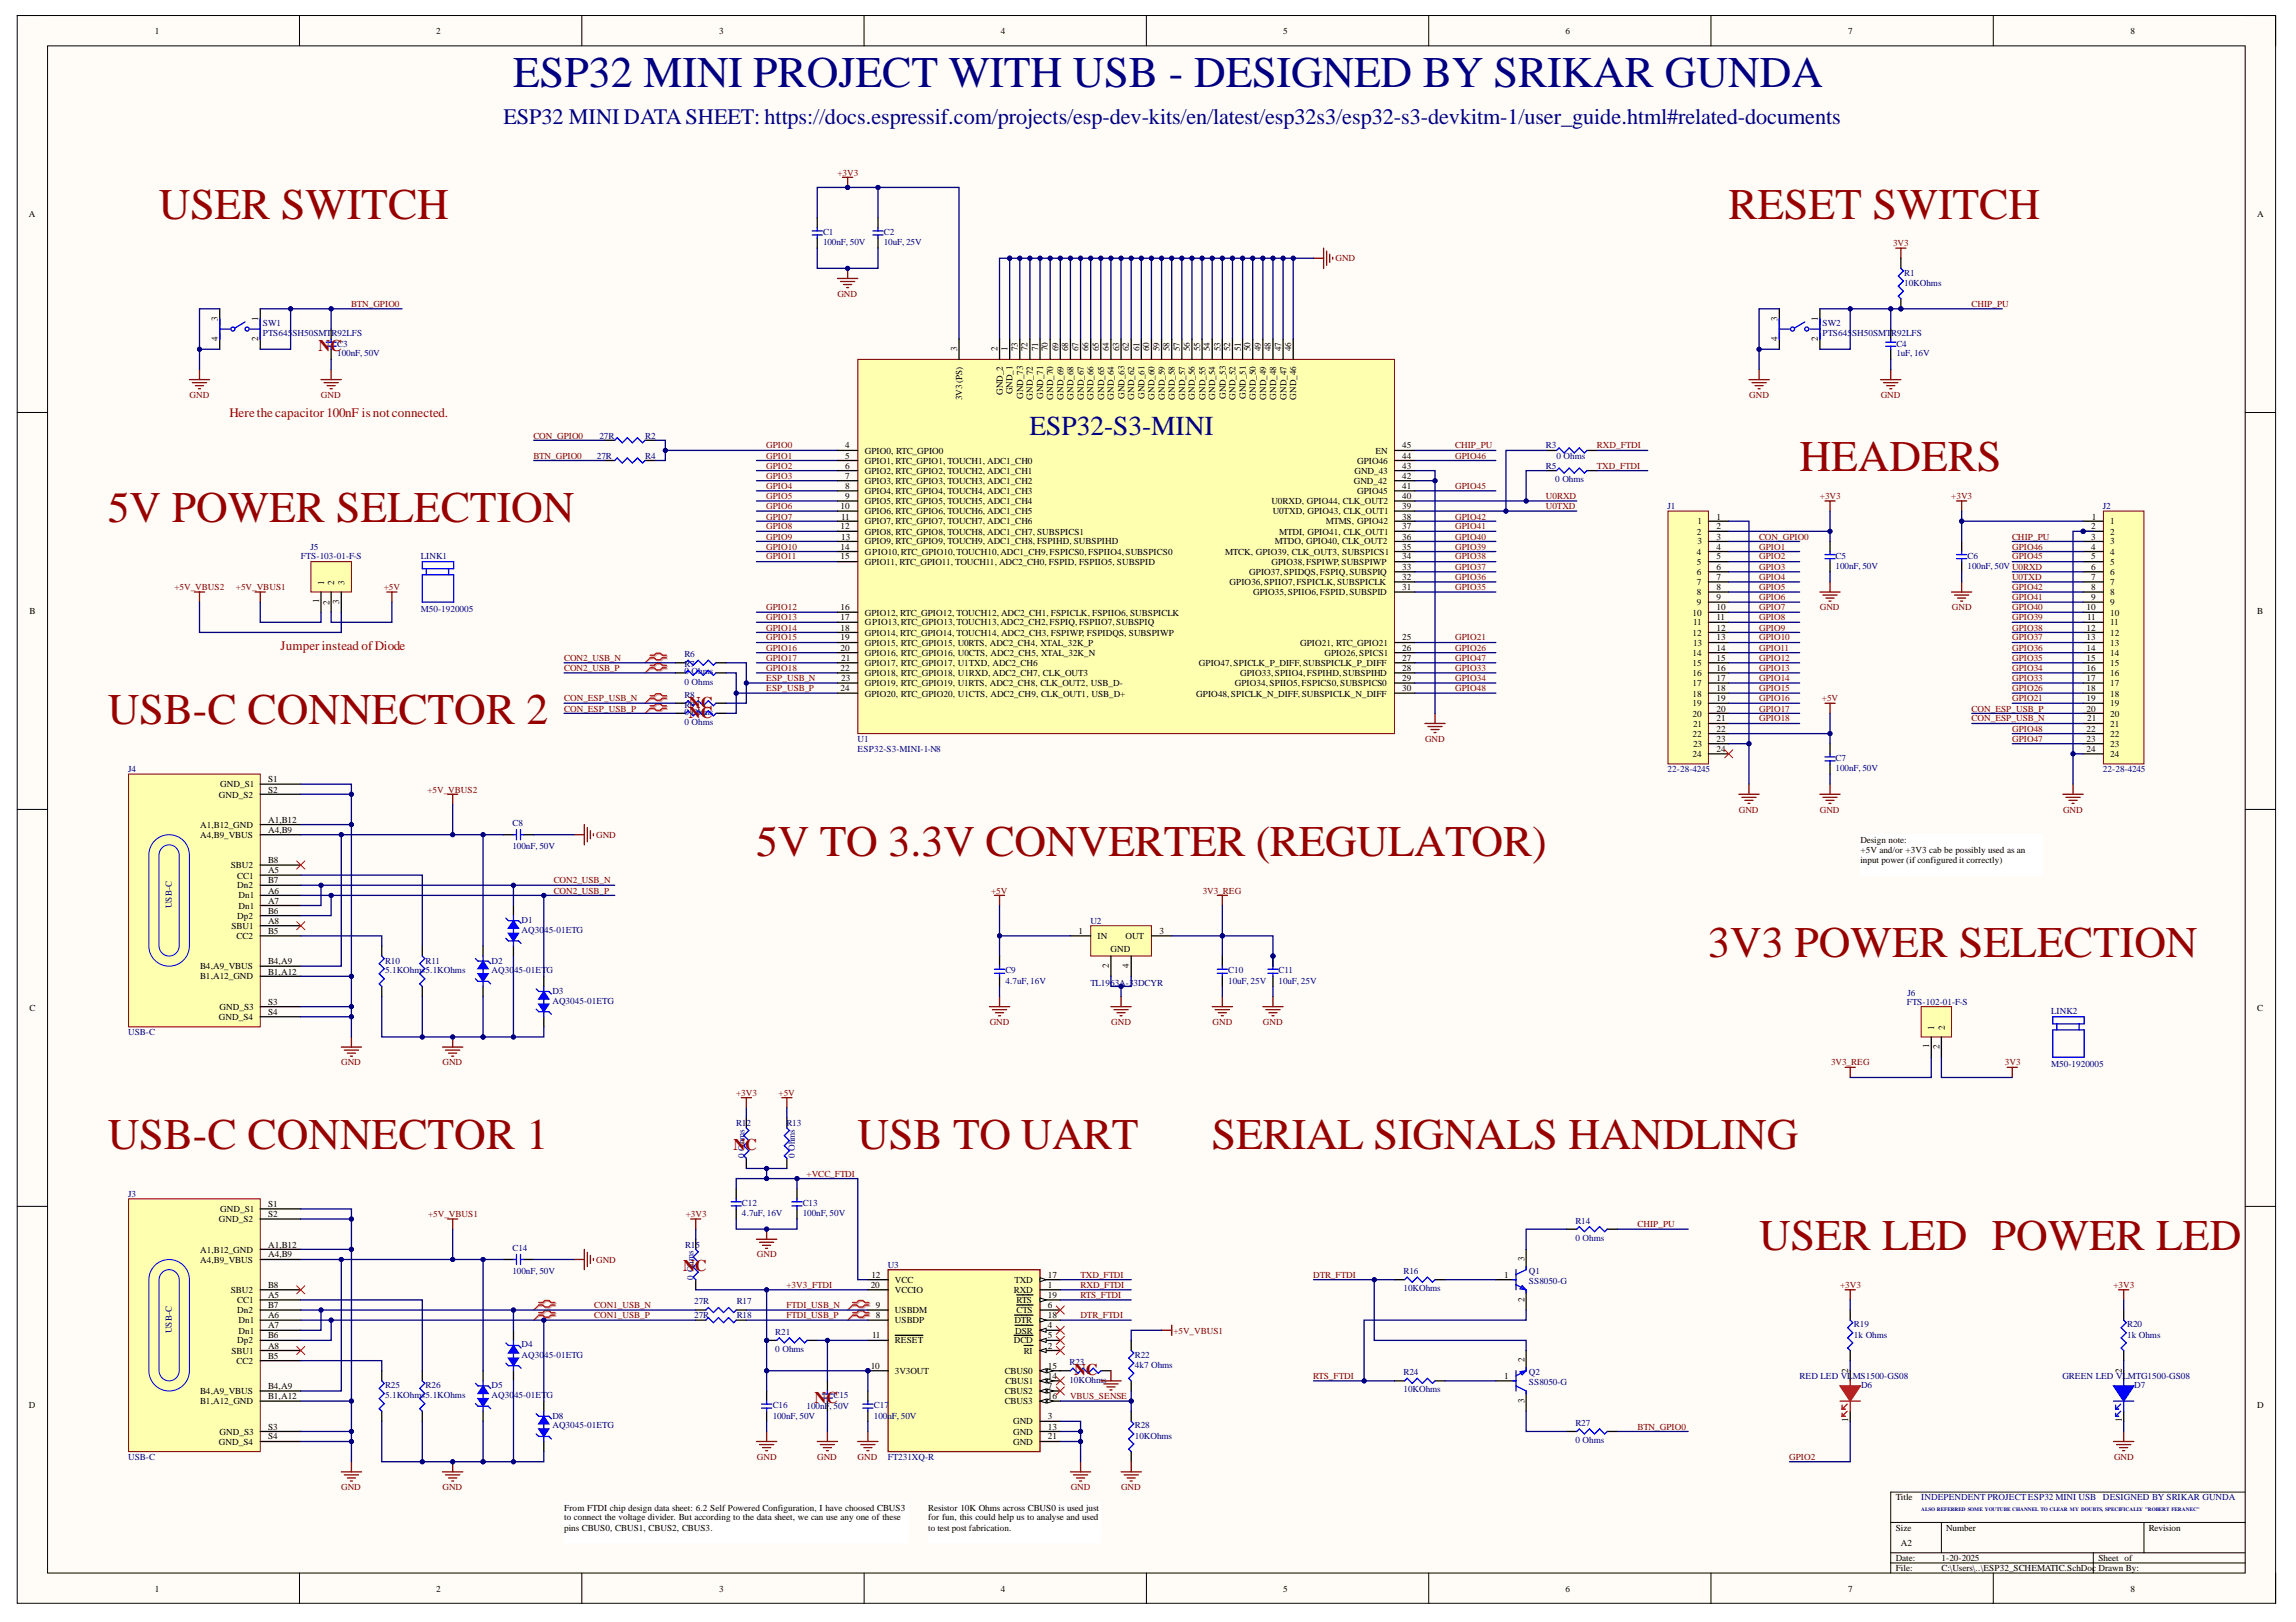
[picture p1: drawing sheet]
<svg xmlns="http://www.w3.org/2000/svg" width="297mm" height="210mm" viewBox="0 0 297 210" stroke-linecap="round" stroke-linejoin="round" font-family="sans-serif">
<defs><g id="words">
<text font-size="5.7" fill="#000080" x="66.4" y="11.2">ESP32 MINI PROJECT WITH USB - DESIGNED BY SRIKAR GUNDA</text>
<g font-size="5.7" fill="#980000">
<text x="20.6" y="28.3">USER SWITCH</text>
<text x="223.6" y="28.3">RESET SWITCH</text>
<text x="232.8" y="61">HEADERS</text>
<text x="14" y="67.6">5V POWER SELECTION</text>
<text x="14" y="93.7">USB-C CONNECTOR 2</text>
<text x="97.8" y="110.8">5V TO 3.3V CONVERTER (REGULATOR)</text>
<text x="221" y="123.8">3V3 POWER SELECTION</text>
<text x="14" y="148.7">USB-C CONNECTOR 1</text>
<text x="111" y="148.7">USB TO UART</text>
<text x="156.8" y="148.7">SERIAL SIGNALS HANDLING</text>
<text x="227.6" y="161.8">USER LED POWER LED</text>
</g>
<text font-size="3.5" fill="#000080" x="133.2" y="56.3">ESP32-S3-MINI</text>
<text font-size="2.9" fill="#000080" x="65.1" y="16.1">ESP32 MINI DATASHEET: https://docs.espressif.com/projects/esp-dev-kits/en/latest/esp32s3/esp32-s3-devkitm-1/user_guide.html#related-documents</text>
<g font-size="2.1" fill="#980000">
<text x="41.2" y="45.4">NC</text>
<text x="89.1" y="91.6">NC</text>
<text x="89.1" y="92.9">NC</text>
<text x="94.9" y="148.8">NC</text>
<text x="88.4" y="164.5">NC</text>
<text x="138.9" y="178">NC</text>
<text x="105.4" y="181.5">NC</text>
</g>
<g font-size="1.7" fill="#980000">
<text x="29.7" y="54">Herethe capacitor100nF isnotconnected.</text>
<text x="36.3" y="84.1">Jumperinstead ofDiode</text>
</g>
<g font-size="1.2">
<text x="20" y="4.4">1</text>
<text x="56.4" y="4.4">2</text>
<text x="93" y="4.4">3</text>
<text x="129.5" y="4.4">4</text>
<text x="166" y="4.4">5</text>
<text x="202.5" y="4.4">6</text>
<text x="239.1" y="4.4">7</text>
<text x="275.6" y="4.4">8</text>
<text x="3.7" y="28.1">A</text>
<text x="292" y="28.1">A</text>
<text x="28.2" y="41.6" transform="rotate(-90 28.2 41.6)">3</text>
<text x="33.4" y="41.6" transform="rotate(-90 33.4 41.6)">1</text>
<text x="229.9" y="41.6" transform="rotate(-90 229.9 41.6)">3</text>
<text x="235.2" y="41.6" transform="rotate(-90 235.2 41.6)">1</text>
<text x="28.2" y="44.2" transform="rotate(-90 28.2 44.2)">4</text>
<text x="33.4" y="44.2" transform="rotate(-90 33.4 44.2)">2</text>
<text x="123.8" y="45.5" transform="rotate(-90 123.8 45.5)">3</text>
<text x="129.1" y="45.5" transform="rotate(-90 129.1 45.5)">2</text>
<text x="130.3" y="45.5" transform="rotate(-90 130.3 45.5)">1</text>
<text x="131.7" y="45.5" transform="rotate(-90 131.7 45.5)">73</text>
<text x="132.9" y="45.5" transform="rotate(-90 132.9 45.5)">72</text>
<text x="134.3" y="45.5" transform="rotate(-90 134.3 45.5)">71</text>
<text x="135.6" y="45.5" transform="rotate(-90 135.6 45.5)">70</text>
<text x="136.9" y="45.5" transform="rotate(-90 136.9 45.5)">69</text>
<text x="138.2" y="45.5" transform="rotate(-90 138.2 45.5)">68</text>
<text x="139.5" y="45.5" transform="rotate(-90 139.5 45.5)">67</text>
<text x="140.8" y="45.5" transform="rotate(-90 140.8 45.5)">66</text>
<text x="142.2" y="45.5" transform="rotate(-90 142.2 45.5)">65</text>
<text x="143.4" y="45.5" transform="rotate(-90 143.4 45.5)">64</text>
<text x="144.8" y="45.5" transform="rotate(-90 144.8 45.5)">63</text>
<text x="146.1" y="45.5" transform="rotate(-90 146.1 45.5)">62</text>
<text x="147.4" y="45.5" transform="rotate(-90 147.4 45.5)">61</text>
<text x="148.7" y="45.5" transform="rotate(-90 148.7 45.5)">60</text>
<text x="150" y="45.5" transform="rotate(-90 150 45.5)">59</text>
<text x="151.3" y="45.5" transform="rotate(-90 151.3 45.5)">58</text>
<text x="152.6" y="45.5" transform="rotate(-90 152.6 45.5)">57</text>
<text x="153.9" y="45.5" transform="rotate(-90 153.9 45.5)">56</text>
<text x="155.3" y="45.5" transform="rotate(-90 155.3 45.5)">55</text>
<text x="156.5" y="45.5" transform="rotate(-90 156.5 45.5)">54</text>
<text x="157.9" y="45.5" transform="rotate(-90 157.9 45.5)">53</text>
<text x="159.2" y="45.5" transform="rotate(-90 159.2 45.5)">52</text>
<text x="160.5" y="45.5" transform="rotate(-90 160.5 45.5)">51</text>
<text x="161.8" y="45.5" transform="rotate(-90 161.8 45.5)">50</text>
<text x="163.1" y="45.5" transform="rotate(-90 163.1 45.5)">49</text>
<text x="164.4" y="45.5" transform="rotate(-90 164.4 45.5)">48</text>
<text x="165.8" y="45.5" transform="rotate(-90 165.8 45.5)">47</text>
<text x="167" y="45.5" transform="rotate(-90 167 45.5)">46</text>
<text x="229.9" y="44.2" transform="rotate(-90 229.9 44.2)">4</text>
<text x="235.2" y="44.2" transform="rotate(-90 235.2 44.2)">2</text>
<text x="124.5" y="51.8" transform="rotate(-90 124.5 51.8)">3V3(PS)</text>
<text x="129.7" y="51.1" transform="rotate(-90 129.7 51.1)">GND_2</text>
<text x="131" y="51" transform="rotate(-90 131 51)">GND_1</text>
<text x="132.4" y="51.6" transform="rotate(-90 132.4 51.6)">GND_73</text>
<text x="133.6" y="51.7" transform="rotate(-90 133.6 51.7)">GND_72</text>
<text x="135" y="51.6" transform="rotate(-90 135 51.6)">GND_71</text>
<text x="136.2" y="51.7" transform="rotate(-90 136.2 51.7)">GND_70</text>
<text x="137.6" y="51.7" transform="rotate(-90 137.6 51.7)">GND_69</text>
<text x="138.9" y="51.7" transform="rotate(-90 138.9 51.7)">GND_68</text>
<text x="140.2" y="51.7" transform="rotate(-90 140.2 51.7)">GND_67</text>
<text x="141.5" y="51.7" transform="rotate(-90 141.5 51.7)">GND_66</text>
<text x="142.8" y="51.7" transform="rotate(-90 142.8 51.7)">GND_65</text>
<text x="144.1" y="51.7" transform="rotate(-90 144.1 51.7)">GND_64</text>
<text x="145.5" y="51.6" transform="rotate(-90 145.5 51.6)">GND_63</text>
<text x="146.7" y="51.7" transform="rotate(-90 146.7 51.7)">GND_62</text>
<text x="148.1" y="51.6" transform="rotate(-90 148.1 51.6)">GND_61</text>
<text x="149.4" y="51.7" transform="rotate(-90 149.4 51.7)">GND_60</text>
<text x="150.7" y="51.7" transform="rotate(-90 150.7 51.7)">GND_59</text>
<text x="152" y="51.7" transform="rotate(-90 152 51.7)">GND_58</text>
<text x="153.3" y="51.7" transform="rotate(-90 153.3 51.7)">GND_57</text>
<text x="154.6" y="51.7" transform="rotate(-90 154.6 51.7)">GND_56</text>
<text x="155.9" y="51.7" transform="rotate(-90 155.9 51.7)">GND_55</text>
<text x="157.2" y="51.7" transform="rotate(-90 157.2 51.7)">GND_54</text>
<text x="158.6" y="51.6" transform="rotate(-90 158.6 51.6)">GND_53</text>
<text x="159.8" y="51.7" transform="rotate(-90 159.8 51.7)">GND_52</text>
<text x="161.2" y="51.6" transform="rotate(-90 161.2 51.6)">GND_51</text>
<text x="162.5" y="51.7" transform="rotate(-90 162.5 51.7)">GND_50</text>
<text x="163.8" y="51.7" transform="rotate(-90 163.8 51.7)">GND_49</text>
<text x="165.1" y="51.7" transform="rotate(-90 165.1 51.7)">GND_48</text>
<text x="166.4" y="51.7" transform="rotate(-90 166.4 51.7)">GND_47</text>
<text x="167.7" y="51.7" transform="rotate(-90 167.7 51.7)">GND_46</text>
<text x="109.3" y="58">4</text>
<text x="109.3" y="59.4">5</text>
<text x="111.9" y="58.7">GPIO0, RTC_GPIO0</text>
<text x="111.9" y="60">GPIO1, RTC_GPIO1, TOUCH1, ADC1_CH0</text>
<text x="175.6" y="60">GPIO46</text>
<text x="177.9" y="58.7">EN</text>
<text x="181.4" y="59.4">44</text>
<text x="181.4" y="58">45</text>
<text x="108.8" y="65.9">10</text>
<text x="109.3" y="60.7">6</text>
<text x="109.3" y="62">7</text>
<text x="109.3" y="63.3">8</text>
<text x="109.3" y="64.6">9</text>
<text x="111.9" y="61.3">GPIO2, RTC_GPIO2, TOUCH2, ADC1_CH1</text>
<text x="111.9" y="62.6">GPIO3, RTC_GPIO3, TOUCH3, ADC1_CH2</text>
<text x="111.9" y="64">GPIO4, RTC_GPIO4, TOUCH4, ADC1_CH3</text>
<text x="111.9" y="65.2">GPIO5, RTC_GPIO5, TOUCH5, ADC1_CH4</text>
<text x="164.5" y="65.2">U0RXD, GPIO44, CLK_OUT2</text>
<text x="175.1" y="62.6">GND_42</text>
<text x="175.2" y="61.3">GND_43</text>
<text x="175.6" y="64">GPIO45</text>
<text x="181.4" y="65.9">39</text>
<text x="181.4" y="64.6">40</text>
<text x="181.4" y="63.3">41</text>
<text x="181.4" y="62">42</text>
<text x="181.4" y="60.7">43</text>
<text x="108.8" y="68.5">12</text>
<text x="108.8" y="71.1">14</text>
<text x="108.8" y="67.2">11</text>
<text x="108.8" y="69.9">13</text>
<text x="111.9" y="66.6">GPIO6, RTC_GPIO6, TOUCH6, ADC1_CH5</text>
<text x="111.9" y="67.8">GPIO7, RTC_GPIO7, TOUCH7, ADC1_CH6</text>
<text x="111.9" y="69.2">GPIO8, RTC_GPIO8, TOUCH8, ADC1_CH7, SUBSPICS1</text>
<text x="111.9" y="70.5">GPIO9, RTC_GPIO9, TOUCH9, ADC1_CH8, FSPIHD, SUBSPIHD</text>
<text x="111.9" y="71.8">GPIO10,RTC_GPIO10,TOUCH10,ADC1_CH9,FSPICS0,FSPIIO4,SUBSPICS0</text>
<text x="158.5" y="71.8">MTCK, GPIO39, CLK_OUT3, SUBSPICS1</text>
<text x="164.7" y="66.6">U0TXD, GPIO43, CLK_OUT1</text>
<text x="164.9" y="70.5">MTDO, GPIO40, CLK_OUT2</text>
<text x="165.5" y="69.2">MTDI, GPIO41, CLK_OUT1</text>
<text x="171.5" y="67.8">MTMS, GPIO42</text>
<text x="181.4" y="71.1">35</text>
<text x="181.4" y="69.9">36</text>
<text x="181.4" y="68.5">37</text>
<text x="181.4" y="67.2">38</text>
<text x="219.5" y="69.2">2</text>
<text x="219.5" y="71.8">4</text>
<text x="219.6" y="67.8">1</text>
<text x="219.6" y="70.5">3</text>
<text x="222.1" y="67.2">1</text>
<text x="222.1" y="68.5">2</text>
<text x="222.1" y="69.9">3</text>
<text x="222.1" y="71.1">4</text>
<text x="270.5" y="68.5">2</text>
<text x="270.5" y="69.9">3</text>
<text x="270.5" y="71.1">4</text>
<text x="270.6" y="67.2">1</text>
<text x="273" y="67.8">1</text>
<text x="273" y="69.2">2</text>
<text x="273" y="70.5">3</text>
<text x="273" y="71.8">4</text>
<text x="41.9" y="75.7" transform="rotate(-90 41.9 75.7)">1</text>
<text x="43.2" y="75.7" transform="rotate(-90 43.2 75.7)">2</text>
<text x="44.6" y="75.7" transform="rotate(-90 44.6 75.7)">3</text>
<text x="108.8" y="72.4">15</text>
<text x="111.9" y="73.1">GPIO11, RTC_GPIO11, TOUCH11, ADC2_CH0, FSPID, FSPIIO5, SUBSPID</text>
<text x="159.1" y="75.7">GPIO36,SPIIO7,FSPICLK,SUBSPICLK</text>
<text x="161.6" y="74.4">GPIO37,SPIDQS, FSPIQ,SUBSPIQ</text>
<text x="162.1" y="77">GPIO35,SPIIO6,FSPID,SUBSPID</text>
<text x="164.5" y="73.1">GPIO38,FSPIWP, SUBSPIWP</text>
<text x="181.4" y="76.4">31</text>
<text x="181.4" y="75">32</text>
<text x="181.4" y="73.8">33</text>
<text x="181.4" y="72.4">34</text>
<text x="219.5" y="73.1">5</text>
<text x="219.5" y="74.4">6</text>
<text x="219.5" y="75.7">7</text>
<text x="219.5" y="77">8</text>
<text x="222.1" y="72.4">5</text>
<text x="222.1" y="73.8">6</text>
<text x="222.1" y="75">7</text>
<text x="222.1" y="76.4">8</text>
<text x="222.1" y="77.6">9</text>
<text x="270.5" y="72.4">5</text>
<text x="270.5" y="73.8">6</text>
<text x="270.5" y="75">7</text>
<text x="270.5" y="76.4">8</text>
<text x="270.5" y="77.6">9</text>
<text x="273" y="73.1">5</text>
<text x="273" y="74.4">6</text>
<text x="273" y="75.7">7</text>
<text x="273" y="77">8</text>
<text x="3.8" y="79.5">B</text>
<text x="41.3" y="78.1" transform="rotate(-90 41.3 78.1)">1</text>
<text x="42.6" y="78.2" transform="rotate(-90 42.6 78.2)">2</text>
<text x="43.9" y="78.1" transform="rotate(-90 43.9 78.1)">3</text>
<text x="108.8" y="79">16</text>
<text x="108.8" y="80.3">17</text>
<text x="108.8" y="81.6">18</text>
<text x="108.8" y="82.9">19</text>
<text x="111.9" y="79.7">GPIO12, RTC_GPIO12, TOUCH12, ADC2_CH1, FSPICLK, FSPIIO6, SUBSPICLK</text>
<text x="111.9" y="80.9">GPIO13,RTC_GPIO13,TOUCH13,ADC2_CH2,FSPIQ,FSPIIO7,SUBSPIQ</text>
<text x="111.9" y="82.3">GPIO14, RTC_GPIO14, TOUCH14, ADC2_CH3, FSPIWP, FSPIDQS, SUBSPIWP</text>
<text x="111.9" y="83.6">GPIO15, RTC_GPIO15, U0RTS, ADC2_CH4, XTAL_32K_P</text>
<text x="168.2" y="83.6">GPIO21, RTC_GPIO21</text>
<text x="181.4" y="82.9">25</text>
<text x="219" y="79.7">10</text>
<text x="219" y="82.3">12</text>
<text x="219" y="80.9">11</text>
<text x="219" y="83.6">13</text>
<text x="219.5" y="78.3">9</text>
<text x="222.1" y="79">10</text>
<text x="222.1" y="80.3">11</text>
<text x="222.1" y="81.6">12</text>
<text x="222.1" y="82.9">13</text>
<text x="269.9" y="79">10</text>
<text x="269.9" y="81.6">12</text>
<text x="269.9" y="82.9">13</text>
<text x="270" y="80.3">11</text>
<text x="273" y="78.3">9</text>
<text x="273" y="79.7">10</text>
<text x="273" y="80.9">11</text>
<text x="273" y="82.3">12</text>
<text x="273" y="83.6">13</text>
<text x="292" y="79.5">B</text>
<text x="108.8" y="84.2">20</text>
<text x="108.8" y="86.8">22</text>
<text x="108.8" y="89.5">24</text>
<text x="108.8" y="85.5">21</text>
<text x="108.8" y="88.1">23</text>
<text x="111.9" y="84.9">GPIO16, RTC_GPIO16, U0CTS, ADC2_CH5, XTAL_32K_N</text>
<text x="111.9" y="86.2">GPIO17, RTC_GPIO17, U1TXD, ADC2_CH6</text>
<text x="111.9" y="87.5">GPIO18, RTC_GPIO18, U1RXD, ADC2_CH7, CLK_OUT3</text>
<text x="111.9" y="88.8">GPIO19, RTC_GPIO19, U1RTS, ADC2_CH8, CLK_OUT2, USB_D-</text>
<text x="155.1" y="86.2">GPIO47,SPICLK_P_DIFF, SUBSPICLK_P_DIFF</text>
<text x="159.8" y="88.8">GPIO34,SPIIO5,FSPICS0,SUBSPICS0</text>
<text x="160.4" y="87.5">GPIO33,SPIIO4,FSPIHD,SUBSPIHD</text>
<text x="171.3" y="84.9">GPIO26,SPICS1</text>
<text x="181.4" y="84.2">26</text>
<text x="181.4" y="85.5">27</text>
<text x="181.4" y="86.8">28</text>
<text x="181.4" y="88.1">29</text>
<text x="181.4" y="89.5">30</text>
<text x="219" y="84.9">14</text>
<text x="219" y="86.2">15</text>
<text x="219" y="87.5">16</text>
<text x="219" y="88.8">17</text>
<text x="222.1" y="84.2">14</text>
<text x="222.1" y="85.5">15</text>
<text x="222.1" y="86.8">16</text>
<text x="222.1" y="88.1">17</text>
<text x="222.1" y="89.5">18</text>
<text x="269.9" y="84.2">14</text>
<text x="269.9" y="85.5">15</text>
<text x="269.9" y="86.8">16</text>
<text x="269.9" y="88.1">17</text>
<text x="269.9" y="89.5">18</text>
<text x="273" y="84.9">14</text>
<text x="273" y="86.2">15</text>
<text x="273" y="87.5">16</text>
<text x="273" y="88.8">17</text>
<text x="111.9" y="90.1">GPIO20, RTC_GPIO20, U1CTS, ADC2_CH9, CLK_OUT1, USB_D+</text>
<text x="154.8" y="90.1">GPIO48,SPICLK_N_DIFF, SUBSPICLK_N_DIFF</text>
<text x="219" y="90.1">18</text>
<text x="219" y="91.4">19</text>
<text x="219" y="92.8">20</text>
<text x="219" y="95.4">22</text>
<text x="219" y="94">21</text>
<text x="222.1" y="90.7">19</text>
<text x="222.1" y="92.1">20</text>
<text x="222.1" y="93.4">21</text>
<text x="222.1" y="94.7">22</text>
<text x="222.1" y="96">23</text>
<text x="269.9" y="90.7">19</text>
<text x="269.9" y="92.1">20</text>
<text x="269.9" y="94.7">22</text>
<text x="269.9" y="96">23</text>
<text x="270" y="93.4">21</text>
<text x="273" y="90.1">18</text>
<text x="273" y="91.4">19</text>
<text x="273" y="92.8">20</text>
<text x="273" y="94">21</text>
<text x="273" y="95.4">22</text>
<text x="28.5" y="101.9">GND_S1</text>
<text x="34.7" y="101.2">S1</text>
<text x="219" y="98">24</text>
<text x="219" y="96.6">23</text>
<text x="222.1" y="97.3">24</text>
<text x="269.9" y="97.3">24</text>
<text x="273" y="96.6">23</text>
<text x="273" y="98">24</text>
<text x="25.9" y="107.1">A1,B12_GND</text>
<text x="28.3" y="103.2">GND_S2</text>
<text x="34.7" y="106.4">A1,B12</text>
<text x="34.7" y="107.8">A4,B9</text>
<text x="34.7" y="102.6">S2</text>
<text x="25.9" y="108.5">A4,B9_VBUS</text>
<text x="29.9" y="112.4">SBU2</text>
<text x="30.7" y="113.7">CC1</text>
<text x="34.7" y="113">A5</text>
<text x="34.7" y="111.7">B8</text>
<text x="240.7" y="109.1">Design note:</text>
<text x="240.7" y="110.4">+5V and/or +3V3 cab be possibly used as an</text>
<text x="240.7" y="111.7">input power (if configured it correctly)</text>
<text x="30.7" y="118.9">Dp2</text>
<text x="30.7" y="115">Dn2</text>
<text x="30.9" y="116.2">Dn1</text>
<text x="30.9" y="117.6">Dn1</text>
<text x="34.7" y="115.7">A6</text>
<text x="34.7" y="116.9">A7</text>
<text x="34.7" y="119.5">A8</text>
<text x="34.7" y="118.3">B6</text>
<text x="34.7" y="114.3">B7</text>
<text x="25.9" y="125.5">B4,A9_VBUS</text>
<text x="29.9" y="120.2">SBU1</text>
<text x="30.6" y="121.5">CC2</text>
<text x="34.7" y="120.9">B5</text>
<text x="34.7" y="124.8">B4,A9</text>
<text x="139.5" y="120.9">1</text>
<text x="142" y="121.5">IN</text>
<text x="143.4" y="125.3" transform="rotate(-90 143.4 125.3)">2</text>
<text x="143.7" y="123.3">GND</text>
<text x="145.6" y="121.5">OUT</text>
<text x="146.1" y="125.3" transform="rotate(-90 146.1 125.3)">4</text>
<text x="150" y="120.9">3</text>
<text x="3.8" y="130.9">C</text>
<text x="25.9" y="126.7">B1,A12_GND</text>
<text x="28.3" y="132">GND_S4</text>
<text x="28.4" y="130.7">GND_S3</text>
<text x="34.7" y="130">S3</text>
<text x="34.7" y="131.4">S4</text>
<text x="34.7" y="126.1">B1,A12</text>
<text x="292" y="130.9">C</text>
<text x="249.6" y="135.7" transform="rotate(-90 249.6 135.7)">1</text>
<text x="250.2" y="133.3" transform="rotate(-90 250.2 133.3)">1</text>
<text x="250.9" y="135.8" transform="rotate(-90 250.9 135.8)">2</text>
<text x="251.6" y="133.3" transform="rotate(-90 251.6 133.3)">2</text>
<text x="28.3" y="158.1">GND_S2</text>
<text x="28.5" y="156.9">GND_S1</text>
<text x="34.7" y="161.4">A1,B12</text>
<text x="34.7" y="156.2">S1</text>
<text x="34.7" y="157.5">S2</text>
<text x="25.9" y="162.1">A1,B12_GND</text>
<text x="25.9" y="163.4">A4,B9_VBUS</text>
<text x="29.9" y="167.4">SBU2</text>
<text x="34.7" y="162.7">A4,B9</text>
<text x="34.7" y="167.9">A5</text>
<text x="34.7" y="166.7">B8</text>
<text x="112.6" y="166.7">20</text>
<text x="112.7" y="165.3">12</text>
<text x="115.8" y="166">VCC</text>
<text x="115.8" y="167.4">VCCIO</text>
<text x="131.2" y="167.4">RXD</text>
<text x="131.3" y="166">TXD</text>
<text x="135.6" y="167.9">19</text>
<text x="135.6" y="166.7">1</text>
<text x="135.6" y="165.3">17</text>
<text x="194.6" y="165.3">1</text>
<text x="197.2" y="163.2" transform="rotate(-90 197.2 163.2)">3</text>
<text x="30.7" y="168.6">CC1</text>
<text x="30.7" y="173.9">Dp2</text>
<text x="30.7" y="170">Dn2</text>
<text x="30.9" y="171.2">Dn1</text>
<text x="30.9" y="172.6">Dn1</text>
<text x="34.7" y="170.6">A6</text>
<text x="34.7" y="171.9">A7</text>
<text x="34.7" y="173.2">B6</text>
<text x="34.7" y="169.3">B7</text>
<text x="112.8" y="173.2">11</text>
<text x="113.3" y="169.3">9</text>
<text x="113.3" y="170.6">8</text>
<text x="115.8" y="173.9">RESET</text>
<text x="115.8" y="170">USBDM</text>
<text x="115.8" y="171.2">USBDP</text>
<text x="131.2" y="173.9">DCD</text>
<text x="131.3" y="171.2">DTR</text>
<text x="131.3" y="172.6">DSR</text>
<text x="131.5" y="170">CTS</text>
<text x="131.5" y="168.6">RTS</text>
<text x="135.6" y="169.3">6</text>
<text x="135.6" y="173.2">5</text>
<text x="135.6" y="171.9">4</text>
<text x="135.6" y="170.6">18</text>
<text x="197.2" y="168.5" transform="rotate(-90 197.2 168.5)">2</text>
<text x="29.9" y="175.2">SBU1</text>
<text x="30.6" y="176.5">CC2</text>
<text x="34.7" y="174.5">A8</text>
<text x="34.7" y="175.8">B5</text>
<text x="34.7" y="179.8">B4,A9</text>
<text x="112.6" y="177.2">10</text>
<text x="115.8" y="177.8">3V3OUT</text>
<text x="130" y="177.8">CBUS0</text>
<text x="130.1" y="179.1">CBUS1</text>
<text x="132.4" y="175.2">RI</text>
<text x="135.6" y="177.2">15</text>
<text x="135.6" y="178.4">14</text>
<text x="135.6" y="179.8">7</text>
<text x="135.6" y="174.5">2</text>
<text x="194.6" y="178.4">1</text>
<text x="197.2" y="176.3" transform="rotate(-90 197.2 176.3)">2</text>
<text x="239.1" y="177.7" transform="rotate(-90 239.1 177.7)">2</text>
<text x="274.5" y="177.7" transform="rotate(-90 274.5 177.7)">2</text>
<text x="3.7" y="182.2">D</text>
<text x="25.9" y="180.5">B4,A9_VBUS</text>
<text x="25.9" y="181.7">B1,A12_GND</text>
<text x="28.4" y="185.7">GND_S3</text>
<text x="34.7" y="185">S3</text>
<text x="34.7" y="181">B1,A12</text>
<text x="130" y="180.5">CBUS2</text>
<text x="130" y="181.7">CBUS3</text>
<text x="131.1" y="184.3">GND</text>
<text x="131.1" y="185.7">GND</text>
<text x="135.6" y="181">16</text>
<text x="135.6" y="183.7">3</text>
<text x="135.6" y="185">13</text>
<text x="197.2" y="181.5" transform="rotate(-90 197.2 181.5)">3</text>
<text x="239.1" y="184.1" transform="rotate(-90 239.1 184.1)">1</text>
<text x="274.5" y="184.1" transform="rotate(-90 274.5 184.1)">1</text>
<text x="292" y="182.2">D</text>
<text x="28.3" y="187">GND_S4</text>
<text x="34.7" y="186.3">S4</text>
<text x="131.1" y="187">GND</text>
<text x="135.6" y="186.3">21</text>
<text x="73" y="195.5">From FTDI chip design data sheet: 6.2 Self Powered Configuration, I have choosed CBUS3</text>
<text x="73" y="196.8">to connect the voltage divider. But according to the data sheet, we can use any one of these</text>
<text x="120.1" y="195.5">Resistor 10K Ohms across CBUS0 is used just</text>
<text x="120.1" y="196.8">for fun, this could help us to analyse and used</text>
<text x="245.3" y="194.1">Title</text>
<text x="73" y="198.1">pins CBUS0, CBUS1, CBUS2, CBUS3.</text>
<text x="120.1" y="198.1">to test post fabrication.</text>
<text x="245.3" y="198.1">Size</text>
<text x="245.3" y="202">Date:</text>
<text x="245.3" y="203.3">File:</text>
<text x="245.9" y="200.1">A2</text>
<text x="251.2" y="202">1-20-2025</text>
<text x="251.2" y="203.3">C:\Users\..\ESP32_SCHEMATIC.SchDoc Drawn By:</text>
<text x="251.8" y="198.1">Number</text>
<text x="271.5" y="202">Sheet of</text>
<text x="278" y="198.1">Revision</text>
<text x="20" y="206">1</text>
<text x="56.4" y="206">2</text>
<text x="93" y="206">3</text>
<text x="129.5" y="206">4</text>
<text x="166" y="206">5</text>
<text x="202.5" y="206">6</text>
<text x="239.1" y="206">7</text>
<text x="275.6" y="206">8</text>
</g>
<g font-size="1.2" fill="#800000">
<text x="108.3" y="22.7">+3V3</text>
<text x="172.8" y="33.8">GND</text>
<text x="244.9" y="31.9">3V3</text>
<text x="45.4" y="39.7">BTN_GPIO0</text>
<text x="108.3" y="38.4">GND</text>
<text x="255.1" y="39.7">CHIP_PU</text>
<text x="24.5" y="51.5">GND</text>
<text x="41.5" y="51.5">GND</text>
<text x="226.3" y="51.5">GND</text>
<text x="243.3" y="51.5">GND</text>
<text x="69" y="56.8">CON_GPIO0</text>
<text x="69" y="59.4">BTN_GPIO0</text>
<text x="99.1" y="58">GPIO0</text>
<text x="99.1" y="59.4">GPIO1</text>
<text x="188.3" y="59.4">GPIO46</text>
<text x="188.3" y="58">CHIP_PU</text>
<text x="206.6" y="58">RXD_FTDI</text>
<text x="99.1" y="60.7">GPIO2</text>
<text x="99.1" y="62">GPIO3</text>
<text x="99.1" y="63.3">GPIO4</text>
<text x="99.1" y="64.6">GPIO5</text>
<text x="99.1" y="65.9">GPIO6</text>
<text x="188.3" y="63.3">GPIO45</text>
<text x="200" y="65.9">U0TXD</text>
<text x="200" y="64.6">U0RXD</text>
<text x="206.6" y="60.7">TXD_FTDI</text>
<text x="235.4" y="64.6">+3V3</text>
<text x="252.4" y="64.6">+3V3</text>
<text x="99.1" y="67.2">GPIO7</text>
<text x="99.1" y="68.5">GPIO8</text>
<text x="99.1" y="69.9">GPIO9</text>
<text x="99.1" y="71.1">GPIO10</text>
<text x="188.3" y="71.1">GPIO39</text>
<text x="188.3" y="69.9">GPIO40</text>
<text x="188.3" y="68.5">GPIO41</text>
<text x="188.3" y="67.2">GPIO42</text>
<text x="227.6" y="69.9">CON_GPIO0</text>
<text x="227.6" y="71.1">GPIO1</text>
<text x="260.3" y="71.1">GPIO46</text>
<text x="260.3" y="69.9">CHIP_PU</text>
<text x="22.6" y="76.4">+5V_VBUS2</text>
<text x="30.5" y="76.4">+5V_VBUS1</text>
<text x="49.6" y="76.4">+5V</text>
<text x="99.1" y="72.4">GPIO11</text>
<text x="188.3" y="75">GPIO36</text>
<text x="188.3" y="73.8">GPIO37</text>
<text x="188.3" y="72.4">GPIO38</text>
<text x="188.3" y="76.4">GPIO35</text>
<text x="227.6" y="72.4">GPIO2</text>
<text x="227.6" y="73.8">GPIO3</text>
<text x="227.6" y="75">GPIO4</text>
<text x="227.6" y="76.4">GPIO5</text>
<text x="227.6" y="77.6">GPIO6</text>
<text x="260.3" y="77.6">GPIO41</text>
<text x="260.3" y="76.4">GPIO42</text>
<text x="260.3" y="72.4">GPIO45</text>
<text x="260.3" y="75">U0TXD</text>
<text x="99.1" y="79">GPIO12</text>
<text x="99.1" y="80.3">GPIO13</text>
<text x="99.1" y="81.6">GPIO14</text>
<text x="99.1" y="82.9">GPIO15</text>
<text x="188.3" y="82.9">GPIO21</text>
<text x="227.6" y="79">GPIO7</text>
<text x="227.6" y="80.3">GPIO8</text>
<text x="227.6" y="81.6">GPIO9</text>
<text x="227.6" y="82.9">GPIO10</text>
<text x="235.4" y="79">GND</text>
<text x="252.5" y="79">GND</text>
<text x="260.3" y="82.9">GPIO37</text>
<text x="260.3" y="81.6">GPIO38</text>
<text x="260.3" y="80.3">GPIO39</text>
<text x="260.3" y="79">GPIO40</text>
<text x="73" y="85.5">CON2_USB_N</text>
<text x="73" y="86.8">CON2_USB_P</text>
<text x="99.1" y="84.2">GPIO16</text>
<text x="99.1" y="85.5">GPIO17</text>
<text x="99.1" y="86.8">GPIO18</text>
<text x="99.1" y="88.1">ESP_USB_N</text>
<text x="99.1" y="89.5">ESP_USB_P</text>
<text x="188.3" y="84.2">GPIO26</text>
<text x="188.3" y="86.8">GPIO33</text>
<text x="188.3" y="88.1">GPIO34</text>
<text x="188.3" y="85.5">GPIO47</text>
<text x="188.3" y="89.5">GPIO48</text>
<text x="227.6" y="84.2">GPIO11</text>
<text x="227.6" y="85.5">GPIO12</text>
<text x="227.6" y="86.8">GPIO13</text>
<text x="227.6" y="88.1">GPIO14</text>
<text x="227.6" y="89.5">GPIO15</text>
<text x="260.3" y="89.5">GPIO26</text>
<text x="260.3" y="88.1">GPIO33</text>
<text x="260.3" y="86.8">GPIO34</text>
<text x="260.3" y="85.5">GPIO35</text>
<text x="260.3" y="84.2">GPIO36</text>
<text x="73" y="90.7">CON_ESP_USB_N</text>
<text x="73" y="92.1">CON_ESP_USB_P</text>
<text x="184.4" y="96">GND</text>
<text x="227.6" y="90.7">GPIO16</text>
<text x="227.6" y="92.1">GPIO17</text>
<text x="227.6" y="93.4">GPIO18</text>
<text x="235.7" y="90.7">+5V</text>
<text x="255.1" y="92.1">CON_ESP_USB_P</text>
<text x="255.1" y="93.4">CON_ESP_USB_N</text>
<text x="260.3" y="90.7">GPIO21</text>
<text x="260.3" y="96">GPIO47</text>
<text x="260.3" y="94.7">GPIO48</text>
<text x="55.3" y="102.6">+5V_VBUS2</text>
<text x="225" y="105.2">GND</text>
<text x="235.4" y="105.2">GND</text>
<text x="266.9" y="105.2">GND</text>
<text x="77.1" y="108.5">GND</text>
<text x="71.6" y="114.3">CON2_USB_N</text>
<text x="71.6" y="115.7">CON2_USB_P</text>
<text x="128.2" y="115.7">+5V</text>
<text x="155.6" y="115.7">3V3_REG</text>
<text x="44.1" y="137.9">GND</text>
<text x="57.3" y="137.9">GND</text>
<text x="128" y="132.6">GND</text>
<text x="143.8" y="132.6">GND</text>
<text x="156.9" y="132.6">GND</text>
<text x="163.4" y="132.6">GND</text>
<text x="236.9" y="137.9">3V3_REG</text>
<text x="259.4" y="137.9">3V3</text>
<text x="95.2" y="141.8">+3V3</text>
<text x="100.7" y="141.8">+5V</text>
<text x="104.4" y="152.3">+VCC_FTDI</text>
<text x="55.4" y="157.5">+5V_VBUS1</text>
<text x="88.7" y="157.5">+3V3</text>
<text x="211.8" y="158.8">CHIP_PU</text>
<text x="77.1" y="163.4">GND</text>
<text x="97.9" y="162.7">GND</text>
<text x="101.7" y="166.7">+3V3_FTDI</text>
<text x="139.8" y="165.3">TXD_FTDI</text>
<text x="139.8" y="166.7">RXD_FTDI</text>
<text x="139.8" y="167.9">RTS_FTDI</text>
<text x="169.9" y="165.3">DTR_FTDI</text>
<text x="238.1" y="166.7">+3V3</text>
<text x="273.4" y="166.7">+3V3</text>
<text x="76.9" y="169.3">CON1_USB_N</text>
<text x="76.9" y="170.6">CON1_USB_P</text>
<text x="101.7" y="169.3">FTDI_USB_N</text>
<text x="101.7" y="170.6">FTDI_USB_P</text>
<text x="139.8" y="170.6">DTR_FTDI</text>
<text x="151.8" y="172.6">+5V_VBUS1</text>
<text x="169.9" y="178.4">RTS_FTDI</text>
<text x="138.4" y="181">VBUS_SENSE</text>
<text x="211.8" y="185">BTN_GPIO0</text>
<text x="97.9" y="188.9">GND</text>
<text x="105.7" y="188.9">GND</text>
<text x="111" y="188.9">GND</text>
<text x="231.5" y="188.9">GPIO2</text>
<text x="273.5" y="188.9">GND</text>
<text x="44.1" y="192.9">GND</text>
<text x="57.3" y="192.9">GND</text>
<text x="138.5" y="192.9">GND</text>
<text x="145" y="192.9">GND</text>
</g>
<g font-size="1.2" fill="#000080">
<text x="106.5" y="30.4">C1</text>
<text x="106.5" y="31.8">100nF, 50V</text>
<text x="114.3" y="30.4">C2</text>
<text x="114.3" y="31.8">10uF, 25V</text>
<text x="246.4" y="35.7">R1</text>
<text x="246.4" y="37">10KOhms</text>
<text x="34" y="42.2">SW1</text>
<text x="34" y="43.5">PTS645SH50SMTR92LFS</text>
<text x="43.6" y="44.9">C3</text>
<text x="43.6" y="46.1">100nF, 50V</text>
<text x="235.8" y="42.2">SW2</text>
<text x="235.8" y="43.5">PTS645SH50SMTR92LFS</text>
<text x="245.3" y="44.9">C4</text>
<text x="245.3" y="46.1">1uF, 16V</text>
<text x="77.2" y="59.4">27R</text>
<text x="77.6" y="56.8">27R</text>
<text x="83.5" y="56.8">R2</text>
<text x="83.5" y="59.4">R4</text>
<text x="200" y="58">R3</text>
<text x="201.4" y="59.4">0 Ohms</text>
<text x="200" y="60.7">R5</text>
<text x="201.2" y="62.4">0 Ohms</text>
<text x="215.7" y="65.9">J1</text>
<text x="272.1" y="65.9">J2</text>
<text x="40.2" y="71.1">J5</text>
<text x="38.9" y="72.4">FTS-103-01-F-S</text>
<text x="54.5" y="72.3">LINK1</text>
<text x="237.5" y="72.3">C5</text>
<text x="237.5" y="73.6">100nF, 50V</text>
<text x="254.6" y="72.3">C6</text>
<text x="254.6" y="73.6">100nF, 50V U0RXD</text>
<text x="54.5" y="79.2">M50-1920005</text>
<text x="88.5" y="85.1">R6</text>
<text x="88.5" y="87.3">0 Ohms</text>
<text x="88.5" y="86.3">R7</text>
<text x="88.5" y="88.6">0 Ohms</text>
<text x="88.5" y="90.3">R8</text>
<text x="88.5" y="92.5">0 Ohms</text>
<text x="88.5" y="91.6">R9</text>
<text x="88.5" y="93.9">0 Ohms</text>
<text x="111" y="96">U1</text>
<text x="16.6" y="99.9">J4</text>
<text x="111" y="97.3">ESP32-S3-MINI-1-N8</text>
<text x="215.7" y="99.9">22-28-4245</text>
<text x="237.5" y="98.5">C7</text>
<text x="237.5" y="99.8">100nF, 50V</text>
<text x="272.1" y="99.9">22-28-4245</text>
<text x="66.3" y="107">C8</text>
<text x="66.3" y="109.9">100nF, 50V</text>
<text x="22.2" y="117.5" transform="rotate(-90 22.2 117.5)">USB-C</text>
<text x="67.5" y="119.5">D1</text>
<text x="141.1" y="119.5">U2</text>
<text x="49.8" y="124.7">R10</text>
<text x="49.8" y="126">5.1KOhms5.1KOhms</text>
<text x="55.1" y="124.7">R11</text>
<text x="63.6" y="124.7">D2</text>
<text x="63.6" y="126">AQ3045-01ETG</text>
<text x="67.5" y="120.7">AQ3045-01ETG</text>
<text x="130.1" y="126">C9</text>
<text x="158.9" y="126">C10</text>
<text x="165.4" y="126">C11</text>
<text x="71.5" y="128.6">D3</text>
<text x="71.5" y="129.9">AQ3045-01ETG</text>
<text x="130.1" y="127.3">4.7uF, 16V</text>
<text x="141.1" y="127.7">TL1963A-33DCYR</text>
<text x="158.9" y="127.3">10uF, 25V</text>
<text x="165.4" y="127.3">10uF, 25V</text>
<text x="246.7" y="130">FTS-102-01-F-S</text>
<text x="246.8" y="128.8">J6</text>
<text x="265.4" y="131.2">LINK2</text>
<text x="16.6" y="134">USB-C</text>
<text x="265.4" y="138">M50-1920005</text>
<text x="95.2" y="145.7">R12</text>
<text x="96.3" y="149.9" transform="rotate(-90 96.3 149.9)">0 Ohms</text>
<text x="101.7" y="145.7">R13</text>
<text x="102.8" y="149.9" transform="rotate(-90 102.8 149.9)">0 Ohms</text>
<text x="16.6" y="154.9">J3</text>
<text x="66.3" y="161.9">C14</text>
<text x="88.6" y="161.4">R15</text>
<text x="96" y="156">C12</text>
<text x="96" y="157.4">4.7uF, 16V</text>
<text x="103.9" y="156">C13</text>
<text x="103.9" y="157.4">100nF, 50V</text>
<text x="203.8" y="158.4">R14</text>
<text x="203.8" y="160.6">0 Ohms</text>
<text x="66.3" y="164.8">100nF, 50V</text>
<text x="89.7" y="165.6" transform="rotate(-90 89.7 165.6)">0 Ohms</text>
<text x="114.8" y="164.1">U3</text>
<text x="181.6" y="164.9">R16</text>
<text x="181.6" y="167.1">10KOhms</text>
<text x="197.8" y="164.8">Q1</text>
<text x="197.8" y="166.2">SS8050-G</text>
<text x="22.2" y="172.5" transform="rotate(-90 22.2 172.5)">USB-C</text>
<text x="89.8" y="168.8">27R</text>
<text x="89.8" y="170.6">27R</text>
<text x="95.3" y="168.8">R17</text>
<text x="95.3" y="170.6">R18</text>
<text x="100.3" y="172.8">R21</text>
<text x="239.8" y="171.7">R19</text>
<text x="239.8" y="173.1">1k Ohms</text>
<text x="275.2" y="171.7">R20</text>
<text x="275.2" y="173.1">1k Ohms</text>
<text x="49.8" y="179.6">R25</text>
<text x="55.1" y="179.6">R26</text>
<text x="63.6" y="179.6">D5</text>
<text x="67.5" y="174.4">D4</text>
<text x="67.5" y="175.7">AQ3045-01ETG</text>
<text x="100.3" y="175">0 Ohms</text>
<text x="138.4" y="176.6">R23</text>
<text x="138.4" y="178.9">10KOhms</text>
<text x="146.8" y="175.7">R22</text>
<text x="146.8" y="177">4k7 Ohms</text>
<text x="181.6" y="178">R24</text>
<text x="197.8" y="177.9">Q2</text>
<text x="197.8" y="179.3">SS8050-G</text>
<text x="232.8" y="178.4">RED LED VLMS1500-GS08</text>
<text x="240.8" y="179.6">D6</text>
<text x="266.8" y="178.4">GREEN LED VLMTG1500-GS08</text>
<text x="276.1" y="179.6">D7</text>
<text x="49.8" y="181">5.1KOhms5.1KOhms</text>
<text x="63.6" y="181">AQ3045-01ETG</text>
<text x="71.5" y="183.6">D8</text>
<text x="71.5" y="184.8">AQ3045-01ETG</text>
<text x="100" y="182.2">C16</text>
<text x="100" y="183.6">100nF, 50V</text>
<text x="104.4" y="182.4">100nF, 50V</text>
<text x="107.8" y="181">C15</text>
<text x="113.1" y="182.2">C17</text>
<text x="113.1" y="183.6">100nF, 50V</text>
<text x="146.8" y="184.8">R28</text>
<text x="181.6" y="180.2">10KOhms</text>
<text x="203.8" y="184.5">R27</text>
<text x="16.6" y="188.9">USB-C</text>
<text x="114.8" y="188.9">FT231XQ-R</text>
<text x="146.8" y="186.2">10KOhms</text>
<text x="203.8" y="186.8">0 Ohms</text>
<text x="248.6" y="194.1">INDEPENDENT PROJECT ESP32 MINI USB</text>
<text x="272.1" y="194.1">DESIGNED BY SRIKAR GUNDA</text>
</g>
<text font-size=".7" fill="#000080" x="248.6" y="195.6">ALSO REFERRED SOME YOUTUBE CHANNEL TO CLEAR MY DOUBTS, SPECIFICALLY &quot;ROBERT FERANEC&quot;</text>
</g></defs>
<path d="M2.2 2h292.2v205.5h-292.2z" fill-rule="evenodd" fill="#fffcf8"/>
<path d="M2.2 2h292.2v205.5h-292.2z" fill="none" stroke="#000" stroke-width=".13"/>
<path d="M6.2 5.9h284.3v197.7h-284.3z" fill-rule="evenodd" fill="#fffcf8"/>
<g fill="none" stroke="#000" stroke-width=".13">
<path d="M2.2 2h4M6.2 5.9h284.3v197.7h-284.3zM38.7 2v3.9M75.3 2v3.9M111.8 2v3.9M148.3 2v3.9M184.8 2v3.9M221.4 2v3.9M257.9 2v3.9M290.5 2h3.9v3.9M2.2 53.4h4M290.5 53.4h3.9"/>
<path d="M2.2 104.7h4M290.5 104.7h3.9M2.2 156.1h4M290.5 156.1h3.9M244.6 197h45.9M251.2 197v3.9M277.4 197v3.9M290.5 193.1h-45.9v10.5M38.7 203.6v3.9M75.3 203.6v3.9M111.8 203.6v3.9M148.3 203.6v3.9"/>
<path d="M184.8 203.6v3.9M221.4 203.6v3.9M244.6 200.9h45.9M244.6 202.3h45.9M257.9 203.6v3.9M270.8 200.9v2.7M294.4 203.6v3.9"/>
</g>
<path d="M105.7 28.2v1.3M105.7 30.8v1.3M113.6 28.2v1.3M113.6 30.8v1.3" fill="none" stroke="#000" stroke-width=".17"/>
<path d="M105.1 30.4h1.3M105.1 29.9h1.3M105.7 29.5v.4M105.7 30.4v.4M112.9 30.4h1.3M112.9 29.9h1.3M113.6 29.5v.4M113.6 30.4v.4" fill="none" stroke="#00f" stroke-width=".17"/>
<path d="M109 22.9h1.3M109.7 22.9v1.4" fill="none" stroke="#800000" stroke-width=".17"/>
<circle cx="109.7" cy="24.3" r=".26" fill="#000080"/>
<circle cx="109.7" cy="24.3" r=".26" fill="none" stroke="#000080" stroke-width=".13"/>
<path d="M108.4 36h2.6M108.7 36.4h1.9M109.1 36.8h1.1M109.5 37.2h.3M109.7 34.7v1.3" fill="none" stroke="#800000" stroke-width=".17"/>
<circle cx="109.7" cy="34.7" r=".26" fill="#000080"/>
<circle cx="109.7" cy="34.7" r=".26" fill="none" stroke="#000080" stroke-width=".13"/>
<g fill="none" stroke="#800000" stroke-width=".17">
<path d="M169.9 33.4h1.3M171.2 32.1v2.6M171.6 32.5v1.8M172 32.9v1M172.4 33.3v.3M245.3 32.1h1.3M245.9 32.1v1.3M24.5 49.1h2.6M24.9 49.5h1.8M25.3 49.9h1M25.7 50.3h.2M25.8 47.8v1.3"/>
<path d="M41.5 49.1h2.7M41.9 49.5h1.9M42.3 49.9h1.1M42.7 50.3h.3M42.8 47.8v1.3M226.3 49.1h2.6M226.7 49.5h1.8M227.1 49.9h1M227.5 50.3h.2M227.6 47.8v1.3M243.3 49.1h2.6M243.7 49.5h1.8"/>
<path d="M244.1 49.9h1M244.5 50.3h.2M244.6 47.8v1.3M184.3 93.6h2.7M184.7 94h1.9M185.1 94.4h1.1M185.5 94.8h.3M185.7 92.3v1.3M44.2 190.5h2.6M44.5 190.9h1.9M44.9 191.3h1.1M45.3 191.7h.3"/>
<path d="M45.5 189.2v1.3"/>
</g>
<path d="M28.4 40v5.2M33.7 40v5.2M230.2 40v5.2M235.4 40v5.2M42.8 42.6v1.3M42.8 45.2v1.3M78.2 57h1.3M78.2 59.6h1.3M83.5 57h1.3M83.5 59.6h1.3M244.6 42.6v1.3M244.6 45.2v1.3" fill="none" stroke="#000" stroke-width=".17"/>
<g fill="none" stroke="#00f" stroke-width=".17">
<path d="M28.4 42.6h1.3M28.4 41.3v2.6M31.7 41.7l-1.3 .7M32.4 42.6h1.3M33.7 41.3v2.6M42.2 44.8h1.3M42.2 44.3h1.3M42.8 43.9v.4M42.8 44.8v.4M79.5 57l.4-.3 .6 .6 .7-.6 .6 .6 .7-.6 .6 .6 .4-.3M79.5 59.6l.4-.3 .6 .6 .7-.6 .6 .6 .7-.6 .6 .6 .4-.3M230.2 42.6h1.3"/>
<path d="M230.2 41.3v2.6M233.5 41.7l-1.3 .8M234.1 42.6h1.3M235.4 41.3v2.6M244 44.8h1.3M244 44.3h1.3M244.6 43.9v.4M244.6 44.8v.4"/>
<circle cx="30.1" cy="42.6" r=".26"/>
<circle cx="32" cy="42.6" r=".26"/>
<circle cx="231.9" cy="42.6" r=".26"/>
<circle cx="233.7" cy="42.6" r=".26"/>
</g>
<path d="M16.6 155.1h17.1v32.8h-17.1z" fill-rule="evenodd" fill="#ffffb0"/>
<path d="M16.6 155.1h17.1v32.8h-17.1z" fill="none" stroke="#800000" stroke-width=".13"/>
<g fill="none" stroke="#000" stroke-width=".17">
<path d="M33.7 156.4h5.2M33.7 157.8h5.2M33.7 161.7h5.2M33.7 163h5.2M33.7 168.2h5.2M33.7 170.8h5.2M33.7 172.2h5.2M33.7 174.8h5.2M33.7 176.1h5.2M33.7 173.5h5.2M33.7 169.5h5.2M33.7 166.9h5.2"/>
<path d="M33.7 185.2h5.2M33.7 186.5h5.2M33.7 180h5.2M33.7 181.3h5.2"/>
</g>
<path d="M19.8 164a2.62 2.62 0 0 1 2.9-.9 2.62 2.62 0 0 1 1.8 2.5v11.8a2.62 2.62 0 0 1-2.6 2.6 2.62 2.62 0 0 1-2.6-2.6v-11.8v-.6zM21.1 164.6a1.31 1.31 0 0 1 1.4-.1 1.31 1.31 0 0 1 .7 1.2v11.6a1.31 1.31 0 0 1-1.3 1.4 1.31 1.31 0 0 1-1.3-1.4v-11.6v-.5z" fill="none" stroke="#00f" stroke-width=".13"/>
<circle cx="245.9" cy="40" r=".26" fill="#000080"/>
<circle cx="245.9" cy="40" r=".26" fill="none" stroke="#000080" stroke-width=".13"/>
<path d="M245.9 38.7v1.3" fill="none" stroke="#000" stroke-width=".17"/>
<circle cx="245.9" cy="40" r=".26" fill="#000080"/>
<circle cx="245.9" cy="40" r=".26" fill="none" stroke="#000080" stroke-width=".13"/>
<path d="M245.9 33.4v1.3M49.4 177.4v1.3M54.6 177.4v1.3M49.4 182.6v1.3M54.6 182.6v1.3" fill="none" stroke="#000" stroke-width=".17"/>
<path d="M245.9 34.7l.3 .4-.6 .6 .6 .7-.6 .6 .6 .7-.6 .6 .3 .4M49.4 178.7l.3 .3-.6 .7 .6 .6-.6 .7 .6 .6-.6 .7 .3 .3M54.6 178.7l.4 .3-.7 .7 .7 .6-.7 .7 .7 .6-.7 .7 .3 .3" fill="none" stroke="#00f" stroke-width=".17"/>
<path d="M57.3 190.5h2.6M57.6 190.9h1.9M58 191.3h1.1M58.4 191.7h.3M58.6 189.2v1.3" fill="none" stroke="#800000" stroke-width=".17"/>
<circle cx="58.6" cy="189.2" r=".26" fill="#000080"/>
<circle cx="58.6" cy="189.2" r=".26" fill="none" stroke="#000080" stroke-width=".13"/>
<path d="M62.5 177.4v1.3M62.5 182.6v1.3" fill="none" stroke="#000" stroke-width=".17"/>
<path d="M61.5 179l.3 .4h1.4l.3 .3M62.5 178.7v3.9M61.5 181.6l.3 .4h1.4l.3 .3" fill="none" stroke="#00f" stroke-width=".17"/>
<path d="M61.8 181h1.4l-.7 1z" fill="#00f"/>
<path d="M61.8 181h1.4l-.7 1z" fill="none" stroke="#00f" stroke-width=".17"/>
<path d="M62.5 179.4l.7 .9h-1.4z" fill="#00f"/>
<path d="M62.5 179.4l.7 .9h-1.4zM65.4 176.4l.4 .3h1.3l.3 .4M65.4 173.8l.4 .3h1.3l.3 .3M66.4 173.5v3.9" fill="none" stroke="#00f" stroke-width=".17"/>
<path d="M66.4 172.2v1.3M66.4 177.4v1.3" fill="none" stroke="#000" stroke-width=".17"/>
<path d="M65.8 175.8h1.3l-.7 .9z" fill="#00f"/>
<path d="M65.8 175.8h1.3l-.7 .9z" fill="none" stroke="#00f" stroke-width=".17"/>
<path d="M66.4 174.1l.7 1h-1.3z" fill="#00f"/>
<path d="M66.4 174.1l.7 1h-1.3zM69.4 185.6l.3 .3h1.3l.3 .3M69.4 183l.3 .3h1.3l.3 .3M70.4 182.6v3.9" fill="none" stroke="#00f" stroke-width=".17"/>
<path d="M70.4 181.3v1.3M70.4 186.5v1.4" fill="none" stroke="#000" stroke-width=".17"/>
<path d="M69.7 184.9h1.3l-.6 1z" fill="#00f"/>
<path d="M69.7 184.9h1.3l-.6 1z" fill="none" stroke="#00f" stroke-width=".17"/>
<path d="M70.4 183.3l.6 1h-1.3z" fill="#00f"/>
<path d="M49.4 123.7l.3 .4-.6 .6 .6 .7-.6 .6 .6 .7-.6 .6 .3 .4M54.6 123.7l.4 .4-.7 .6 .7 .7-.7 .6 .7 .7-.7 .6 .3 .4M66.4 163h.4M66.8 162.3v1.3M67.3 163h.4M67.3 162.3v1.3M70.4 183.3l.6 1h-1.3z" fill="none" stroke="#00f" stroke-width=".17"/>
<path d="M49.4 122.4v1.3M49.4 127.7v1.3M54.6 122.4v1.3M54.6 127.7v1.3M65.1 163h1.3M67.7 163h1.3" fill="none" stroke="#000" stroke-width=".17"/>
<g fill="none" stroke="#800000" stroke-width=".17">
<path d="M44.2 135.5h2.6M44.5 135.9h1.9M44.9 136.3h1.1M45.3 136.7h.3M45.5 134.2v1.3M57.3 135.5h2.6M57.6 135.9h1.9M58 136.3h1.1M58.4 136.7h.3M58.6 134.2v1.3M57.9 157.8h1.3M58.6 157.8v1.3"/>
<path d="M74.3 163h1.3M75.6 161.7v2.6M76 162.1v1.8M76.4 162.5v1M76.8 162.9v.2"/>
</g>
<circle cx="58.6" cy="134.2" r=".26" fill="#000080"/>
<circle cx="58.6" cy="134.2" r=".26" fill="none" stroke="#000080" stroke-width=".13"/>
<path d="M62.5 122.4v1.3M62.5 127.7v1.3" fill="none" stroke="#000" stroke-width=".17"/>
<path d="M61.5 126.7l.3 .3h1.3l.4 .3M61.5 124.1l.3 .3h1.3l.4 .3M62.5 123.7v4" fill="none" stroke="#00f" stroke-width=".17"/>
<path d="M61.8 126h1.3l-.6 1z" fill="#00f"/>
<path d="M61.8 126h1.3l-.6 1z" fill="none" stroke="#00f" stroke-width=".17"/>
<path d="M62.5 124.4l.6 1h-1.3z" fill="#00f"/>
<path d="M65.4 118.8l.4 .3h1.3l.3 .4M66.4 118.5v3.9M62.5 124.4l.6 1h-1.3zM65.4 121.4l.4 .4h1.3l.3 .3" fill="none" stroke="#00f" stroke-width=".17"/>
<path d="M66.4 117.2v1.3M66.4 122.4v1.3" fill="none" stroke="#000" stroke-width=".17"/>
<path d="M65.8 120.8h1.3l-.7 1z" fill="#00f"/>
<path d="M65.8 120.8h1.3l-.7 1z" fill="none" stroke="#00f" stroke-width=".17"/>
<path d="M66.4 119.1l.7 1h-1.3z" fill="#00f"/>
<path d="M66.4 119.1l.7 1h-1.3zM69.4 130.6l.3 .3h1.3l.3 .4M69.4 128l.3 .3h1.3l.3 .3M70.4 127.7v3.9" fill="none" stroke="#00f" stroke-width=".17"/>
<path d="M70.4 126.3v1.4M70.4 131.6v1.3" fill="none" stroke="#000" stroke-width=".17"/>
<path d="M69.7 129.9h1.3l-.6 1z" fill="#00f"/>
<path d="M69.7 129.9h1.3l-.6 1z" fill="none" stroke="#00f" stroke-width=".17"/>
<path d="M70.4 128.3l.6 1h-1.3z" fill="#00f"/>
<path d="M66.4 108h.4M66.8 107.4v1.3M67.3 108h.4M67.3 107.4v1.3M70.4 128.3l.6 1h-1.3z" fill="none" stroke="#00f" stroke-width=".17"/>
<path d="M65.1 108h1.3M67.7 108h1.3" fill="none" stroke="#000" stroke-width=".17"/>
<path d="M57.9 102.8h1.3M58.6 102.8v1.3M74.3 108h1.3M75.6 106.7v2.6M76 107.1v1.8M76.4 107.5v1M76.8 107.9v.3" fill="none" stroke="#800000" stroke-width=".17"/>
<path d="M16.6 100.2h17.1v32.7h-17.1z" fill-rule="evenodd" fill="#ffffb0"/>
<path d="M16.6 100.2h17.1v32.7h-17.1z" fill="none" stroke="#800000" stroke-width=".13"/>
<g fill="none" stroke="#000" stroke-width=".17">
<path d="M33.7 106.7h5.2M33.7 108h5.2M33.7 113.3h5.2M33.7 115.9h5.2M33.7 117.2h5.2M33.7 119.8h5.2M33.7 118.5h5.2M33.7 114.6h5.2M33.7 111.9h5.2M33.7 101.5h5.2M33.7 102.8h5.2M33.7 121.1h5.2"/>
<path d="M33.7 130.3h5.2M33.7 131.6h5.2M33.7 125h5.2M33.7 126.3h5.2"/>
</g>
<path d="M19.8 109a2.62 2.62 0 0 1 2.9-.8 2.62 2.62 0 0 1 1.8 2.4v11.8a2.62 2.62 0 0 1-2.6 2.6 2.62 2.62 0 0 1-2.6-2.6v-11.8v-.6l.2-.5zM21.1 109.6a1.31 1.31 0 0 1 1.4-.1 1.31 1.31 0 0 1 .7 1.2v11.7a1.31 1.31 0 0 1-1.3 1.3 1.31 1.31 0 0 1-1.3-1.3v-11.7v-.4z" fill="none" stroke="#00f" stroke-width=".13"/>
<path d="M40.2 72.7h5.3v3.9h-5.3z" fill-rule="evenodd" fill="#ffffb0"/>
<path d="M40.2 72.7h5.3v3.9h-5.3z" fill="none" stroke="#800000" stroke-width=".13"/>
<path d="M41.5 76.6v2.6M42.8 76.6v2.6M44.2 76.6v2.6" fill="none" stroke="#000" stroke-width=".17"/>
<path d="M25.2 76.6h1.3M25.8 76.6v1.3M33 76.6h1.3M33.7 76.6v1.3M50 76.6h1.4M50.7 76.6v1.3" fill="none" stroke="#800000" stroke-width=".17"/>
<path d="M54.6 72.7h4.1v.9h-4.1zM54.6 74.4h4.1v3.5h-4.1zM55.2 73.6v.8M58 73.6v.8" fill="none" stroke="#00f" stroke-width=".17"/>
<circle cx="112.3" cy="177.4" r=".26" fill="#000080"/>
<circle cx="112.3" cy="177.4" r=".26" fill="none" stroke="#000080" stroke-width=".13"/>
<path d="M114.9 164.3h19.7v23.6h-19.7z" fill-rule="evenodd" fill="#ffffb0"/>
<path d="M114.9 164.3h19.7v23.6h-19.7z" fill="none" stroke="#800000" stroke-width=".17"/>
<path d="M112.3 177.4h2.6" fill="none" stroke="#000" stroke-width=".17"/>
<circle cx="112.3" cy="177.4" r=".26" fill="#000080"/>
<circle cx="112.3" cy="177.4" r=".26" fill="none" stroke="#000080" stroke-width=".13"/>
<path d="M112.3 165.6h2.6M112.3 166.9h2.6M134.6 177.4h2.6" fill="none" stroke="#000" stroke-width=".17"/>
<path d="M134.6 177.4l.7-.3v.6z" fill="#f8fcff"/>
<path d="M134.6 177.4l.7-.3v.6z" fill="none" stroke="#000" stroke-width=".13"/>
<path d="M135.5 177.1l.8 .3-.8 .3z" fill="#f8fcff"/>
<path d="M135.5 177.1l.8 .3-.8 .3z" fill="none" stroke="#000" stroke-width=".13"/>
<path d="M134.6 178.7h2.6" fill="none" stroke="#000" stroke-width=".17"/>
<path d="M134.6 178.7l.7-.3v.6z" fill="#f8fcff"/>
<path d="M134.6 178.7l.7-.3v.6z" fill="none" stroke="#000" stroke-width=".13"/>
<path d="M135.5 178.4l.8 .3-.8 .3z" fill="#f8fcff"/>
<path d="M135.5 178.4l.8 .3-.8 .3z" fill="none" stroke="#000" stroke-width=".13"/>
<path d="M134.6 180h2.6" fill="none" stroke="#000" stroke-width=".17"/>
<path d="M134.6 180l.7-.3v.6z" fill="#f8fcff"/>
<path d="M134.6 180l.7-.3v.6z" fill="none" stroke="#000" stroke-width=".13"/>
<path d="M135.5 179.7l.8 .3-.8 .3z" fill="#f8fcff"/>
<path d="M135.5 179.7l.8 .3-.8 .3z" fill="none" stroke="#000" stroke-width=".13"/>
<path d="M134.6 181.3h2.6" fill="none" stroke="#000" stroke-width=".17"/>
<path d="M134.6 181.3l.7-.2v.5z" fill="#f8fcff"/>
<path d="M134.6 181.3l.7-.2v.5z" fill="none" stroke="#000" stroke-width=".13"/>
<path d="M135.5 181.1l.8 .2-.8 .3z" fill="#f8fcff"/>
<path d="M135.5 181.1l.8 .2-.8 .3z" fill="none" stroke="#000" stroke-width=".13"/>
<path d="M131.5 168.9h2.1M134.6 169.5h2.6M134.6 173.5h2.6" fill="none" stroke="#000" stroke-width=".17"/>
<path d="M134.6 173.5l.7-.3v.5z" fill="#f8fcff"/>
<path d="M134.6 173.5l.7-.3v.5z" fill="none" stroke="#000" stroke-width=".13"/>
<path d="M131.2 172.8h2.4M134.6 172.2h2.6" fill="none" stroke="#000" stroke-width=".17"/>
<path d="M134.6 172.2l.7-.3v.5z" fill="#f8fcff"/>
<path d="M134.6 172.2l.7-.3v.5z" fill="none" stroke="#000" stroke-width=".13"/>
<path d="M131.3 171.5h2.3M134.6 170.8h2.6" fill="none" stroke="#000" stroke-width=".17"/>
<path d="M134.6 170.6l.7 .2-.7 .3z" fill="#f8fcff"/>
<path d="M134.6 170.6l.7 .2-.7 .3z" fill="none" stroke="#000" stroke-width=".13"/>
<path d="M112.3 173.5h2.6M115.8 172.8h3.6M131.3 170.2h2.3M134.6 174.8h2.6" fill="none" stroke="#000" stroke-width=".17"/>
<path d="M134.6 174.8l.7-.3v.5z" fill="#f8fcff"/>
<path d="M134.6 174.8l.7-.3v.5z" fill="none" stroke="#000" stroke-width=".13"/>
<path d="M132.5 174.1h1.1M134.6 168.2h2.6" fill="none" stroke="#000" stroke-width=".17"/>
<path d="M134.6 168l.7 .2-.7 .3z" fill="#f8fcff"/>
<path d="M134.6 168l.7 .2-.7 .3z" fill="none" stroke="#000" stroke-width=".13"/>
<path d="M131.5 167.6h2.1M134.6 166.9h2.6M134.6 165.6h2.6" fill="none" stroke="#000" stroke-width=".17"/>
<path d="M134.6 165.3l.7 .3-.7 .3z" fill="#f8fcff"/>
<path d="M134.6 165.3l.7 .3-.7 .3z" fill="none" stroke="#000" stroke-width=".13"/>
<g fill="none" stroke="#000" stroke-width=".17">
<path d="M95.2 153.8v1.3M95.2 156.4v1.4M103.1 153.8v1.3M103.1 156.4v1.4M90 169.5h1.3M90 170.8h1.3M95.2 169.5h1.4M95.2 170.8h1.4M112.3 169.5h2.6M112.3 170.8h2.6M134.6 183.9h2.6M134.6 185.2h2.6"/>
<path d="M134.6 186.5h2.6"/>
</g>
<path d="M94.6 156.1h1.3M94.6 155.5h1.3M95.2 155.1v.4M95.2 156.1v.3M102.5 156.1h1.3M102.5 155.5h1.3M103.1 155.1v.4M103.1 156.1v.3M91.3 169.5l.3-.3 .7 .7 .7-.7 .6 .7 .7-.7 .6 .7 .3-.4M91.3 170.8l.3-.3 .7 .7 .7-.7 .6 .7 .7-.7 .6 .7 .3-.4" fill="none" stroke="#00f" stroke-width=".17"/>
<path d="M99.2 159.1v1.3M97.9 160.4h2.6M98.3 160.8h1.8M98.7 161.2h1M99 161.5h.3" fill="none" stroke="#800000" stroke-width=".17"/>
<circle cx="99.2" cy="159.1" r=".26" fill="#000080"/>
<circle cx="99.2" cy="159.1" r=".26" fill="none" stroke="#000080" stroke-width=".13"/>
<path d="M95.9 142h1.3M96.6 142v1.4M101.1 142h1.4M101.8 142v1.4M97.9 186.5h2.6M98.3 186.9h1.8M98.7 187.3h1M99.1 187.7h.2M99.2 185.2v1.3" fill="none" stroke="#800000" stroke-width=".17"/>
<path d="M96.6 144.7v1.3M96.6 149.9v1.3M101.8 144.7v1.3M101.8 149.9v1.3M99.2 180v1.3M99.2 182.6v1.3M112.3 180v1.3M112.3 182.6v1.3" fill="none" stroke="#000" stroke-width=".17"/>
<path d="M96.6 146l.3 .3-.7 .7 .7 .6-.7 .7 .7 .6-.7 .7 .4 .3M101.8 146l.3 .3-.6 .7 .6 .6-.6 .7 .6 .6-.6 .7 .3 .3M98.5 182.2h1.3M98.5 181.7h1.3M99.2 181.3v.4M99.2 182.2v.4M111.6 182.2h1.3M111.6 181.7h1.3M112.3 181.3v.4M112.3 182.2v.4" fill="none" stroke="#00f" stroke-width=".17"/>
<circle cx="99.2" cy="173.5" r=".26" fill="#000080"/>
<circle cx="99.2" cy="173.5" r=".26" fill="none" stroke="#000080" stroke-width=".13"/>
<path d="M99.2 173.5h1.3" fill="none" stroke="#000" stroke-width=".17"/>
<circle cx="99.2" cy="173.5" r=".26" fill="#000080"/>
<circle cx="99.2" cy="173.5" r=".26" fill="none" stroke="#000080" stroke-width=".13"/>
<path d="M90 160.4v1.3M90 165.6v1.3M104.4 173.5h1.3M107 178.7v1.3M146.3 173.5v1.3M146.3 178.7v1.3M107 181.3v1.3M146.3 182.6v1.3M146.3 187.9v1.3" fill="none" stroke="#000" stroke-width=".17"/>
<path d="M90 161.7l.3 .3-.6 .7 .6 .6-.6 .7 .6 .6-.6 .7 .3 .3M100.5 173.5l.3-.4 .7 .7 .6-.7 .7 .7 .6-.7 .7 .7 .3-.3M146.3 174.8l.4 .3-.7 .7 .7 .6-.7 .7 .7 .6-.7 .7 .3 .3M106.4 180.9h1.3M106.4 180.4h1.3M107 180v.4M107 180.9v.4M146.3 183.9l.4 .4-.7 .6 .7 .7-.7 .6 .7 .7-.7 .6 .3 .4" fill="none" stroke="#00f" stroke-width=".17"/>
<g fill="none" stroke="#800000" stroke-width=".17">
<path d="M89.4 157.8h1.3M90 157.8v1.3M105.7 186.5h2.7M106.1 186.9h1.9M106.5 187.3h1.1M106.9 187.7h.3M107 185.2v1.3M111 186.5h2.6M111.4 186.9h1.8M111.8 187.3h1M112.2 187.7h.2M112.3 185.2v1.3"/>
<path d="M145 190.5h2.7M145.4 190.9h1.9M145.8 191.3h1.1M146.2 191.7h.3M146.3 189.2v1.3"/>
</g>
<path d="M73 194.4h44.5v5.2h-44.5z" fill-rule="evenodd" fill="#fff"/>
<path d="M73 194.4h44.5v5.2h-44.5z" fill="none" stroke="#fff" stroke-width=".13"/>
<path d="M137.2 177.4h1.3M142.4 177.4h1.3" fill="none" stroke="#000" stroke-width=".17"/>
<path d="M138.5 177.4l.3-.3 .7 .6 .6-.6 .7 .6 .6-.6 .7 .6 .3-.3" fill="none" stroke="#00f" stroke-width=".17"/>
<path d="M142.4 178.7h2.6M142.8 179.1h1.8M143.2 179.5h1.1M143.6 179.9h.3M143.7 177.4v1.3M138.5 190.5h2.6M138.9 190.9h1.8M139.3 191.3h1M139.7 191.7h.2M139.8 189.2v1.3" fill="none" stroke="#800000" stroke-width=".17"/>
<path d="M120.1 194.4h22.3v5.2h-22.3z" fill-rule="evenodd" fill="#fff"/>
<path d="M120.1 194.4h22.3v5.2h-22.3z" fill="none" stroke="#fff" stroke-width=".13"/>
<path d="M136.6 169l1.1 1.1M136.6 171.6l1.1 1.1M136.7 178.2l1 1M136.7 179.5l1 1M136.7 172.9l1 1.1M136.7 174.2l1 1.1M137.7 169l-1.1 1.1M137.7 171.6l-1.1 1.1M137.7 178.2l-1 1M137.7 179.5l-1 1M137.7 172.9l-1 1.1M137.7 174.2l-1 1.1" fill="none" stroke="#f00" stroke-width=".13"/>
<path d="M150.3 172.2h1.3M151.6 171.5v1.3" fill="none" stroke="#800000" stroke-width=".17"/>
<g fill="none" stroke="#000" stroke-width=".17">
<path d="M200.1 58.3h1.3M205.3 58.3h1.3M200.1 60.9h1.3M205.3 60.9h1.3M129.3 123.7v1.3M129.3 126.3v1.4M158.1 123.7v1.3M158.1 126.3v1.4M202.7 159.1h1.3M207.9 159.1h1.3M180.4 165.6h1.3M180.4 178.7h1.3"/>
<path d="M185.7 165.6h1.3M185.7 178.7h1.3M193.5 165.6h2.6M193.5 178.7h2.6M197.4 161.7v2.6M197.4 166.9v2.6M197.4 174.8v2.6M197.4 180v2.6M202.7 185.2h1.3M207.9 185.2h1.3"/>
</g>
<g fill="none" stroke="#00f" stroke-width=".17">
<path d="M201.4 58.3l.3-.3 .7 .6 .6-.6 .7 .6 .6-.6 .7 .6 .3-.3M201.4 60.9l.3-.3 .7 .6 .6-.6 .7 .6 .6-.6 .7 .6 .3-.3M128.7 126h1.3M128.7 125.4h1.3M129.3 125v.4M129.3 126v.3M157.5 126h1.3M157.5 125.4h1.3M158.1 125v.4M158.1 126v.3M204 159.1l.3-.4 .7 .7 .6-.7 .7 .7 .6-.7 .7 .7 .3-.3M181.7 165.6l.3-.3 .7 .6 .7-.6 .6 .6 .7-.6 .6 .6 .4-.3"/>
<path d="M181.7 178.7l.3-.3 .7 .6 .7-.6 .6 .6 .7-.6 .6 .6 .4-.3M195.7 165.6h.4M195.7 178.7h.4M196.1 164.3v2.6M196.1 177.4v2.6M196.1 166.3l1.3 .6M196.1 179.4l1.3 .6v.4M196.7 177.5l.7-.1-.5 .5zM196.9 166.4l.5 .5-.7-.1zM197.4 163.9v.4l-1.3 .6M197.4 166.9v.4M197.4 177v.4"/>
<path d="M197.4 177.4l-1.3 .6M204 185.2l.3-.3 .7 .7 .6-.7 .7 .7 .6-.7 .7 .7 .3-.4"/>
</g>
<circle cx="164.7" cy="123.7" r=".26" fill="#000080"/>
<circle cx="164.7" cy="123.7" r=".26" fill="none" stroke="#000080" stroke-width=".13"/>
<path d="M164.7 123.7v1.3M164.7 126.3v1.4" fill="none" stroke="#000" stroke-width=".17"/>
<circle cx="164.7" cy="123.7" r=".26" fill="#000080"/>
<circle cx="164.7" cy="123.7" r=".26" fill="none" stroke="#000080" stroke-width=".13"/>
<path d="M164 126h1.3M164 125.4h1.3M164.7 125v.4M164.7 126v.3" fill="none" stroke="#00f" stroke-width=".17"/>
<g fill="none" stroke="#800000" stroke-width=".17">
<path d="M128 130.3h2.6M128.4 130.7h1.8M128.8 131.1h1M129.2 131.4h.2M129.3 129v1.3M143.7 130.3h2.6M144.1 130.7h1.9M144.5 131.1h1.1M144.9 131.4h.3M145 129v1.3M156.8 130.3h2.6M157.2 130.7h1.9"/>
<path d="M157.6 131.1h1.1M158 131.4h.3M158.1 129v1.3M163.4 130.3h2.6M163.8 130.7h1.8M164.2 131.1h1M164.6 131.4h.2M164.7 129v1.3"/>
</g>
<path d="M141.1 119.8h7.9v3.9h-7.9z" fill-rule="evenodd" fill="#ffffb0"/>
<path d="M141.1 119.8h7.9v3.9h-7.9z" fill="none" stroke="#800000" stroke-width=".13"/>
<path d="M87.4 85.8h1.3M87.4 87.1h1.3M87.4 91h1.3M87.4 92.3h1.3M92.6 85.8h1.3M92.6 87.1h1.3M92.6 91h1.3M92.6 92.3h1.3M138.5 121.1h2.6M143.7 123.7v2.6M146.3 123.7v2.6M149 121.1h2.6" fill="none" stroke="#000" stroke-width=".17"/>
<path d="M128.7 115.9h1.3M129.3 115.9v1.3M157.5 115.9h1.3M158.1 115.9v1.3" fill="none" stroke="#800000" stroke-width=".17"/>
<path d="M88.7 85.8l.3-.4 .7 .7 .6-.7 .7 .7 .6-.7 .7 .7 .3-.3M88.7 87.1l.3-.3 .7 .6 .6-.6 .7 .6 .6-.6 .7 .6 .3-.3M88.7 91l.3-.3 .7 .6 .6-.6 .7 .6 .6-.6 .7 .6 .3-.3M88.7 92.3l.3-.3 .7 .6 .6-.6 .7 .6 .6-.6 .7 .6 .3-.3" fill="none" stroke="#00f" stroke-width=".17"/>
<circle cx="269.5" cy="68.8" r=".26" fill="#000080"/>
<circle cx="269.5" cy="68.8" r=".26" fill="none" stroke="#000080" stroke-width=".13"/>
<path d="M272.1 66.1h5.3v32.8h-5.3z" fill-rule="evenodd" fill="#ffffb0"/>
<path d="M272.1 66.1h5.3v32.8h-5.3z" fill="none" stroke="#800000" stroke-width=".13"/>
<path d="M269.5 67.4h2.6M269.5 68.8h2.6" fill="none" stroke="#000" stroke-width=".17"/>
<circle cx="269.5" cy="68.8" r=".26" fill="#000080"/>
<circle cx="269.5" cy="68.8" r=".26" fill="none" stroke="#000080" stroke-width=".13"/>
<g fill="none" stroke="#000" stroke-width=".17">
<path d="M269.5 70.1h2.6M269.5 71.4h2.6M269.5 72.7h2.6M269.5 74h2.6M269.5 75.3h2.6M269.5 76.6h2.6M269.5 77.9h2.6M269.5 79.2h2.6M269.5 80.5h2.6M269.5 81.8h2.6M269.5 83.2h2.6M269.5 84.5h2.6"/>
<path d="M269.5 85.8h2.6M269.5 87.1h2.6M269.5 88.4h2.6M269.5 89.7h2.6M269.5 91h2.6M269.5 92.3h2.6M269.5 93.6h2.6M269.5 94.9h2.6M269.5 96.2h2.6M269.5 97.6h2.6"/>
</g>
<path d="M215.8 66.1h5.2v32.8h-5.2z" fill-rule="evenodd" fill="#ffffb0"/>
<path d="M215.8 66.1h5.2v32.8h-5.2z" fill="none" stroke="#800000" stroke-width=".13"/>
<g fill="none" stroke="#000" stroke-width=".17">
<path d="M221 67.4h2.6M221 68.8h2.6M221 70.1h2.6M221 71.4h2.6M221 72.7h2.6M221 74h2.6M221 75.3h2.6M221 76.6h2.6M221 77.9h2.6M221 79.2h2.6M236.8 70.1v1.3M236.8 72.7v1.3"/>
<path d="M253.8 70.1v1.3M253.8 72.7v1.3M221 80.5h2.6M221 81.8h2.6M221 83.2h2.6M221 84.5h2.6M221 85.8h2.6M221 87.1h2.6M221 88.4h2.6M221 89.7h2.6M221 91h2.6M221 92.3h2.6"/>
<path d="M221 93.6h2.6M221 94.9h2.6M221 96.2h2.6M221 97.6h2.6M236.8 96.2v1.4M236.8 98.9v1.3"/>
</g>
<path d="M236.1 72.3h1.3M236.1 71.8h1.3M236.8 71.4v.4M236.8 72.3v.4M253.1 72.3h1.3M253.1 71.8h1.3M253.8 71.4v.4M253.8 72.3v.4M236.1 98.5h1.3M236.1 97.9h1.3M236.8 97.6v.3M236.8 98.5v.4" fill="none" stroke="#00f" stroke-width=".17"/>
<g fill="none" stroke="#800000" stroke-width=".17">
<path d="M235.4 76.6h2.7M235.8 77h1.9M236.1 64.8h1.3M236.2 77.4h1.1M236.6 77.8h.3M236.8 64.8v1.3M236.8 75.3v1.3M252.5 76.6h2.6M252.9 77h1.8M253.1 64.8h1.3M253.3 77.4h1M253.6 77.8h.3"/>
<path d="M253.8 64.8v1.3M253.8 75.3v1.3M236.1 91h1.3M236.8 91v1.3M225 102.8h2.6M225.3 103.2h1.9M225.7 103.6h1.1M226.1 104h.3M226.3 101.5v1.3M235.4 102.8h2.7M235.8 103.2h1.9M236.2 103.6h1.1"/>
<path d="M236.6 104h.3M236.8 101.5v1.3M266.9 102.8h2.6M267.3 103.2h1.8M267.7 103.6h1M268.1 104h.2M268.2 101.5v1.3"/>
</g>
<path d="M84.2 84.9h.6l.2-.2h.6l.2 .2h.5M84.2 85.2h.6l.2 .3h.6l.2-.3h.5M84.2 86.2h.6l.2-.2h.6l.2 .2h.5M84.2 86.6h.6l.2 .2h.6l.2-.2h.5M84.2 90.2h.6l.2-.3h.6l.2 .3h.5M84.2 90.5h.6l.2 .2h.6l.2-.2h.5M84.2 91.5h.6l.2-.3h.6l.2 .3h.5M84.2 91.8h.6l.2 .3h.6l.2-.3h.5" fill="none" stroke="#d0a19e" stroke-width=".17"/>
<path d="M84.2 85.2l-.7 .6M84.2 86.6l-.7 .5M84.2 90.5l-.7 .5M84.2 91.8l-.7 .5" fill="none" stroke="#d0a19e" stroke-width=".13"/>
<path d="M84.1 84.8h.5l.3-.3h.5l.3 .3h.5M84.1 85.1h.5l.3 .3h.5l.3-.3h.5M84.1 86.1h.5l.3-.3h.5l.3 .3h.5M84.1 86.4h.5l.3 .3h.5l.3-.3h.5M84.1 90h.5l.3-.2h.5l.3 .2h.5M84.1 90.4h.5l.3 .2h.5l.3-.2h.5M84.1 91.3h.5l.3-.2h.5l.3 .2h.5M84.1 91.7h.5l.3 .2h.5l.3-.2h.5" fill="none" stroke="#f00" stroke-width=".17"/>
<path d="M84.1 85.1l-.6 .7M84.1 86.4l-.6 .7M84.1 90.4l-.6 .6M84.1 91.7l-.6 .6" fill="none" stroke="#f00" stroke-width=".13"/>
<path d="M240.7 108h23.6v5.3h-23.6z" fill-rule="evenodd" fill="#fff"/>
<path d="M240.7 108h23.6v5.3h-23.6z" fill="none" stroke="#fff" stroke-width=".13"/>
<path d="M248.5 130.3h4v3.9h-4z" fill-rule="evenodd" fill="#ffffb0"/>
<path d="M248.5 130.3h4v3.9h-4z" fill="none" stroke="#800000" stroke-width=".13"/>
<path d="M249.9 134.2v2.6M251.2 134.2v2.6M274.7 177.4v1.3M274.7 182.6v1.3" fill="none" stroke="#000" stroke-width=".17"/>
<path d="M238.7 138.1h1.3M239.4 138.1v1.3M259.7 138.1h1.3M260.3 138.1v1.3" fill="none" stroke="#800000" stroke-width=".17"/>
<path d="M265.6 131.6h4v.9h-4zM265.6 133.3h4v3.5h-4zM266.1 132.5v.8M269 132.5v.8M274.7 178.7v3.9M273.4 181.3h2.7" fill="none" stroke="#00f" stroke-width=".17"/>
<path d="M273.4 179.4h2.7l-1.4 1.9z" fill="#00f"/>
<path d="M239.4 170.8l.3 .4-.7 .6 .7 .7-.7 .6 .7 .7-.7 .6 .4 .4M273.4 179.4h2.7l-1.4 1.9zM274.7 170.8l.4 .4-.7 .6 .7 .7-.7 .6 .7 .7-.7 .6 .3 .4M273.7 182.4h.4M273.7 181.8v.6M273.7 182.9v.4M273.7 183.3h.4M274.4 181.7l-.7 .7M274.4 182.6l-.7 .7" fill="none" stroke="#00f" stroke-width=".17"/>
<path d="M239.4 169.5v1.3M239.4 174.8v1.3M239.4 177.4v1.3M274.7 169.5v1.3M274.7 174.8v1.3M239.4 182.6v1.3" fill="none" stroke="#000" stroke-width=".17"/>
<path d="M238.7 166.9h1.3M239.4 166.9v1.3M274.1 166.9h1.3M274.7 166.9v1.3M273.4 186.5h2.7M273.8 186.9h1.9M274.2 187.3h1.1M274.6 187.7h.3M274.7 185.2v1.3" fill="none" stroke="#800000" stroke-width=".17"/>
<path d="M239.4 178.7v3.9M238.1 181.3h2.6" fill="none" stroke="#f00" stroke-width=".17"/>
<path d="M238.1 179.4h2.6l-1.3 1.9z" fill="#f00"/>
<g fill="none" stroke="#f00" stroke-width=".17">
<path d="M69.7 168.5h.5l.3-.2h.5l.3 .2h.5M69.7 168.9h.5l.3 .2h.5l.3-.2h.5M69.7 169.9h.5l.3-.3h.5l.3 .3h.5M69.7 170.2h.5l.3 .3h.5l.3-.3h.5M110.3 168.5h.5l.3-.2h.5l.3 .2h.5M110.3 168.9h.5l.3 .2h.5l.3-.2h.5M110.3 169.9h.5l.3-.3h.5l.3 .3h.5M110.3 170.2h.5l.3 .3h.5l.3-.3h.5M238.1 179.4h2.6l-1.3 1.9zM238.3 182.4h.4M238.3 181.8v.6M238.3 182.9v.4"/>
<path d="M238.3 183.3h.4M239 181.7l-.7 .7M239 182.6l-.7 .7"/>
</g>
<g fill="none" stroke="#f00" stroke-width=".13">
<path d="M223.1 97l1.1 1.1M224.2 97l-1.1 1.1M38.4 111.4l1 1.1M38.4 119.3l1 1M39.4 111.4l-1 1.1M39.4 119.3l-1 1M38.4 166.4l1 1M38.4 174.2l1 1.1M39.4 174.2l-1 1.1M39.4 166.4l-1 1M69.7 168.9l-.7 .6M69.7 170.2l-.7 .6"/>
<path d="M110.3 168.9l-.6 .6M110.3 170.2l-.6 .6"/>
</g>
<path d="M69.8 168.7h.6l.2-.3h.5l.3 .3h.5M69.8 169h.6l.2 .3h.5l.3-.3h.5M69.8 170h.6l.2-.3h.5l.3 .3h.5M69.8 170.3h.6l.2 .3h.5l.3-.3h.5M110.4 168.7h.6l.2-.3h.6l.2 .3h.5M110.4 169h.6l.2 .3h.6l.2-.3h.5M110.4 170h.6l.2-.3h.6l.2 .3h.5M110.4 170.3h.6l.2 .3h.6l.2-.3h.5" fill="none" stroke="#d0a19e" stroke-width=".17"/>
<path d="M69.8 169l-.8 .5M69.8 170.3l-.8 .5M110.4 169l-.7 .5M110.4 170.3l-.7 .5" fill="none" stroke="#d0a19e" stroke-width=".13"/>
<g fill="none" stroke="#000080" stroke-width=".17">
<path d="M109.7 24.3h-4v3.9M97.9 59.6h10.5M97.9 60.9h10.5M97.9 62.2h10.5M97.9 63.5h10.5M97.9 64.8h10.5M97.9 66.1h10.5M97.9 67.4h10.5M97.9 68.8h10.5M97.9 70.1h10.5M97.9 71.4h10.5M97.9 72.7h10.5"/>
<path d="M97.9 79.2h10.5M97.9 80.5h10.5M97.9 81.8h10.5M97.9 83.2h10.5M97.9 84.5h10.5M97.9 85.8h10.5M97.9 87.1h10.5"/>
</g>
<circle cx="109.7" cy="24.3" r=".26" fill="#000080"/>
<circle cx="109.7" cy="24.3" r=".26" fill="none" stroke="#000080" stroke-width=".13"/>
<path d="M109.7 24.3h3.9v3.9" fill="none" stroke="#000080" stroke-width=".17"/>
<circle cx="113.6" cy="24.3" r=".26" fill="#000080"/>
<circle cx="113.6" cy="24.3" r=".26" fill="none" stroke="#000080" stroke-width=".13"/>
<circle cx="109.7" cy="24.3" r=".26" fill="#000080"/>
<circle cx="109.7" cy="24.3" r=".26" fill="none" stroke="#000080" stroke-width=".13"/>
<path d="M105.7 32.1v2.6h7.9v-2.6" fill="none" stroke="#000080" stroke-width=".17"/>
<circle cx="109.7" cy="34.7" r=".26" fill="#000080"/>
<circle cx="109.7" cy="34.7" r=".26" fill="none" stroke="#000080" stroke-width=".13"/>
<path d="M130.6 33.4h1.3v10.5" fill="none" stroke="#000080" stroke-width=".17"/>
<circle cx="130.6" cy="33.4" r=".26" fill="#000080"/>
<circle cx="130.6" cy="33.4" r=".26" fill="none" stroke="#000080" stroke-width=".13"/>
<circle cx="131.9" cy="33.4" r=".26" fill="#000080"/>
<circle cx="131.9" cy="33.4" r=".26" fill="none" stroke="#000080" stroke-width=".13"/>
<path d="M131.9 33.4h1.3v10.5" fill="none" stroke="#000080" stroke-width=".17"/>
<circle cx="131.9" cy="33.4" r=".26" fill="#000080"/>
<circle cx="131.9" cy="33.4" r=".26" fill="none" stroke="#000080" stroke-width=".13"/>
<circle cx="133.2" cy="33.4" r=".26" fill="#000080"/>
<circle cx="133.2" cy="33.4" r=".26" fill="none" stroke="#000080" stroke-width=".13"/>
<path d="M133.2 33.4h1.4v10.5" fill="none" stroke="#000080" stroke-width=".17"/>
<circle cx="133.2" cy="33.4" r=".26" fill="#000080"/>
<circle cx="133.2" cy="33.4" r=".26" fill="none" stroke="#000080" stroke-width=".13"/>
<circle cx="134.6" cy="33.4" r=".26" fill="#000080"/>
<circle cx="134.6" cy="33.4" r=".26" fill="none" stroke="#000080" stroke-width=".13"/>
<path d="M134.6 33.4h1.3v10.5" fill="none" stroke="#000080" stroke-width=".17"/>
<circle cx="134.6" cy="33.4" r=".26" fill="#000080"/>
<circle cx="134.6" cy="33.4" r=".26" fill="none" stroke="#000080" stroke-width=".13"/>
<circle cx="135.9" cy="33.4" r=".26" fill="#000080"/>
<circle cx="135.9" cy="33.4" r=".26" fill="none" stroke="#000080" stroke-width=".13"/>
<path d="M135.9 33.4h1.3v10.5" fill="none" stroke="#000080" stroke-width=".17"/>
<circle cx="135.9" cy="33.4" r=".26" fill="#000080"/>
<circle cx="135.9" cy="33.4" r=".26" fill="none" stroke="#000080" stroke-width=".13"/>
<circle cx="137.2" cy="33.4" r=".26" fill="#000080"/>
<circle cx="137.2" cy="33.4" r=".26" fill="none" stroke="#000080" stroke-width=".13"/>
<path d="M137.2 33.4h1.3v10.5" fill="none" stroke="#000080" stroke-width=".17"/>
<circle cx="137.2" cy="33.4" r=".26" fill="#000080"/>
<circle cx="137.2" cy="33.4" r=".26" fill="none" stroke="#000080" stroke-width=".13"/>
<circle cx="138.5" cy="33.4" r=".26" fill="#000080"/>
<circle cx="138.5" cy="33.4" r=".26" fill="none" stroke="#000080" stroke-width=".13"/>
<path d="M138.5 33.4h1.3v10.5" fill="none" stroke="#000080" stroke-width=".17"/>
<circle cx="138.5" cy="33.4" r=".26" fill="#000080"/>
<circle cx="138.5" cy="33.4" r=".26" fill="none" stroke="#000080" stroke-width=".13"/>
<circle cx="139.8" cy="33.4" r=".26" fill="#000080"/>
<circle cx="139.8" cy="33.4" r=".26" fill="none" stroke="#000080" stroke-width=".13"/>
<path d="M139.8 33.4h1.3v10.5" fill="none" stroke="#000080" stroke-width=".17"/>
<circle cx="139.8" cy="33.4" r=".26" fill="#000080"/>
<circle cx="139.8" cy="33.4" r=".26" fill="none" stroke="#000080" stroke-width=".13"/>
<circle cx="141.1" cy="33.4" r=".26" fill="#000080"/>
<circle cx="141.1" cy="33.4" r=".26" fill="none" stroke="#000080" stroke-width=".13"/>
<path d="M141.1 33.4h1.3v10.5" fill="none" stroke="#000080" stroke-width=".17"/>
<circle cx="141.1" cy="33.4" r=".26" fill="#000080"/>
<circle cx="141.1" cy="33.4" r=".26" fill="none" stroke="#000080" stroke-width=".13"/>
<circle cx="142.4" cy="33.4" r=".26" fill="#000080"/>
<circle cx="142.4" cy="33.4" r=".26" fill="none" stroke="#000080" stroke-width=".13"/>
<path d="M142.4 33.4h1.3v10.5" fill="none" stroke="#000080" stroke-width=".17"/>
<circle cx="142.4" cy="33.4" r=".26" fill="#000080"/>
<circle cx="142.4" cy="33.4" r=".26" fill="none" stroke="#000080" stroke-width=".13"/>
<circle cx="143.7" cy="33.4" r=".26" fill="#000080"/>
<circle cx="143.7" cy="33.4" r=".26" fill="none" stroke="#000080" stroke-width=".13"/>
<path d="M143.7 33.4h1.3v10.5" fill="none" stroke="#000080" stroke-width=".17"/>
<circle cx="143.7" cy="33.4" r=".26" fill="#000080"/>
<circle cx="143.7" cy="33.4" r=".26" fill="none" stroke="#000080" stroke-width=".13"/>
<circle cx="145" cy="33.4" r=".26" fill="#000080"/>
<circle cx="145" cy="33.4" r=".26" fill="none" stroke="#000080" stroke-width=".13"/>
<path d="M145 33.4h1.3v10.5" fill="none" stroke="#000080" stroke-width=".17"/>
<circle cx="145" cy="33.4" r=".26" fill="#000080"/>
<circle cx="145" cy="33.4" r=".26" fill="none" stroke="#000080" stroke-width=".13"/>
<circle cx="146.3" cy="33.4" r=".26" fill="#000080"/>
<circle cx="146.3" cy="33.4" r=".26" fill="none" stroke="#000080" stroke-width=".13"/>
<path d="M146.3 33.4h1.4v10.5" fill="none" stroke="#000080" stroke-width=".17"/>
<circle cx="146.3" cy="33.4" r=".26" fill="#000080"/>
<circle cx="146.3" cy="33.4" r=".26" fill="none" stroke="#000080" stroke-width=".13"/>
<circle cx="147.7" cy="33.4" r=".26" fill="#000080"/>
<circle cx="147.7" cy="33.4" r=".26" fill="none" stroke="#000080" stroke-width=".13"/>
<path d="M147.7 33.4h1.3v10.5" fill="none" stroke="#000080" stroke-width=".17"/>
<circle cx="147.7" cy="33.4" r=".26" fill="#000080"/>
<circle cx="147.7" cy="33.4" r=".26" fill="none" stroke="#000080" stroke-width=".13"/>
<circle cx="149" cy="33.4" r=".26" fill="#000080"/>
<circle cx="149" cy="33.4" r=".26" fill="none" stroke="#000080" stroke-width=".13"/>
<path d="M149 33.4h1.3v10.5" fill="none" stroke="#000080" stroke-width=".17"/>
<circle cx="149" cy="33.4" r=".26" fill="#000080"/>
<circle cx="149" cy="33.4" r=".26" fill="none" stroke="#000080" stroke-width=".13"/>
<circle cx="150.3" cy="33.4" r=".26" fill="#000080"/>
<circle cx="150.3" cy="33.4" r=".26" fill="none" stroke="#000080" stroke-width=".13"/>
<path d="M150.3 33.4h1.3v10.5" fill="none" stroke="#000080" stroke-width=".17"/>
<circle cx="150.3" cy="33.4" r=".26" fill="#000080"/>
<circle cx="150.3" cy="33.4" r=".26" fill="none" stroke="#000080" stroke-width=".13"/>
<circle cx="151.6" cy="33.4" r=".26" fill="#000080"/>
<circle cx="151.6" cy="33.4" r=".26" fill="none" stroke="#000080" stroke-width=".13"/>
<path d="M155.5 33.4h1.3v10.5" fill="none" stroke="#000080" stroke-width=".17"/>
<circle cx="155.5" cy="33.4" r=".26" fill="#000080"/>
<circle cx="155.5" cy="33.4" r=".26" fill="none" stroke="#000080" stroke-width=".13"/>
<circle cx="156.8" cy="33.4" r=".26" fill="#000080"/>
<circle cx="156.8" cy="33.4" r=".26" fill="none" stroke="#000080" stroke-width=".13"/>
<path d="M156.8 33.4h1.3v10.5" fill="none" stroke="#000080" stroke-width=".17"/>
<circle cx="156.8" cy="33.4" r=".26" fill="#000080"/>
<circle cx="156.8" cy="33.4" r=".26" fill="none" stroke="#000080" stroke-width=".13"/>
<circle cx="158.1" cy="33.4" r=".26" fill="#000080"/>
<circle cx="158.1" cy="33.4" r=".26" fill="none" stroke="#000080" stroke-width=".13"/>
<path d="M158.1 33.4h1.3v10.5" fill="none" stroke="#000080" stroke-width=".17"/>
<circle cx="158.1" cy="33.4" r=".26" fill="#000080"/>
<circle cx="158.1" cy="33.4" r=".26" fill="none" stroke="#000080" stroke-width=".13"/>
<circle cx="159.4" cy="33.4" r=".26" fill="#000080"/>
<circle cx="159.4" cy="33.4" r=".26" fill="none" stroke="#000080" stroke-width=".13"/>
<path d="M159.4 33.4h1.4v10.5" fill="none" stroke="#000080" stroke-width=".17"/>
<circle cx="159.4" cy="33.4" r=".26" fill="#000080"/>
<circle cx="159.4" cy="33.4" r=".26" fill="none" stroke="#000080" stroke-width=".13"/>
<circle cx="160.8" cy="33.4" r=".26" fill="#000080"/>
<circle cx="160.8" cy="33.4" r=".26" fill="none" stroke="#000080" stroke-width=".13"/>
<path d="M160.8 33.4h1.3v10.5" fill="none" stroke="#000080" stroke-width=".17"/>
<circle cx="160.8" cy="33.4" r=".26" fill="#000080"/>
<circle cx="160.8" cy="33.4" r=".26" fill="none" stroke="#000080" stroke-width=".13"/>
<circle cx="162.1" cy="33.4" r=".26" fill="#000080"/>
<circle cx="162.1" cy="33.4" r=".26" fill="none" stroke="#000080" stroke-width=".13"/>
<path d="M162.1 33.4h1.3v10.5" fill="none" stroke="#000080" stroke-width=".17"/>
<circle cx="162.1" cy="33.4" r=".26" fill="#000080"/>
<circle cx="162.1" cy="33.4" r=".26" fill="none" stroke="#000080" stroke-width=".13"/>
<circle cx="163.4" cy="33.4" r=".26" fill="#000080"/>
<circle cx="163.4" cy="33.4" r=".26" fill="none" stroke="#000080" stroke-width=".13"/>
<path d="M163.4 33.4h1.3v10.5" fill="none" stroke="#000080" stroke-width=".17"/>
<circle cx="163.4" cy="33.4" r=".26" fill="#000080"/>
<circle cx="163.4" cy="33.4" r=".26" fill="none" stroke="#000080" stroke-width=".13"/>
<circle cx="164.7" cy="33.4" r=".26" fill="#000080"/>
<circle cx="164.7" cy="33.4" r=".26" fill="none" stroke="#000080" stroke-width=".13"/>
<path d="M164.7 33.4h1.3v10.5" fill="none" stroke="#000080" stroke-width=".17"/>
<circle cx="164.7" cy="33.4" r=".26" fill="#000080"/>
<circle cx="164.7" cy="33.4" r=".26" fill="none" stroke="#000080" stroke-width=".13"/>
<circle cx="166" cy="33.4" r=".26" fill="#000080"/>
<circle cx="166" cy="33.4" r=".26" fill="none" stroke="#000080" stroke-width=".13"/>
<path d="M167.3 33.4v10.5" fill="none" stroke="#000080" stroke-width=".17"/>
<circle cx="167.3" cy="33.4" r=".26" fill="#000080"/>
<circle cx="167.3" cy="33.4" r=".26" fill="none" stroke="#000080" stroke-width=".13"/>
<path d="M166 33.4h3.9" fill="none" stroke="#000080" stroke-width=".17"/>
<circle cx="166" cy="33.4" r=".26" fill="#000080"/>
<circle cx="166" cy="33.4" r=".26" fill="none" stroke="#000080" stroke-width=".13"/>
<circle cx="167.3" cy="33.4" r=".26" fill="#000080"/>
<circle cx="167.3" cy="33.4" r=".26" fill="none" stroke="#000080" stroke-width=".13"/>
<path d="M239.4 40v5.2h-4" fill="none" stroke="#000080" stroke-width=".17"/>
<circle cx="239.4" cy="40" r=".26" fill="#000080"/>
<circle cx="239.4" cy="40" r=".26" fill="none" stroke="#000080" stroke-width=".13"/>
<path d="M230.2 40h-2.6v5.2h2.6" fill="none" stroke="#000080" stroke-width=".17"/>
<circle cx="227.6" cy="45.2" r=".26" fill="#000080"/>
<circle cx="227.6" cy="45.2" r=".26" fill="none" stroke="#000080" stroke-width=".13"/>
<path d="M227.6 45.2v2.6" fill="none" stroke="#000080" stroke-width=".17"/>
<circle cx="227.6" cy="45.2" r=".26" fill="#000080"/>
<circle cx="227.6" cy="45.2" r=".26" fill="none" stroke="#000080" stroke-width=".13"/>
<path d="M235.4 40h23.6" fill="none" stroke="#000080" stroke-width=".17"/>
<circle cx="239.4" cy="40" r=".26" fill="#000080"/>
<circle cx="239.4" cy="40" r=".26" fill="none" stroke="#000080" stroke-width=".13"/>
<circle cx="244.6" cy="40" r=".26" fill="#000080"/>
<circle cx="244.6" cy="40" r=".26" fill="none" stroke="#000080" stroke-width=".13"/>
<circle cx="245.9" cy="40" r=".26" fill="#000080"/>
<circle cx="245.9" cy="40" r=".26" fill="none" stroke="#000080" stroke-width=".13"/>
<path d="M244.6 40v2.6M244.6 46.5v1.3" fill="none" stroke="#000080" stroke-width=".17"/>
<circle cx="244.6" cy="40" r=".26" fill="#000080"/>
<circle cx="244.6" cy="40" r=".26" fill="none" stroke="#000080" stroke-width=".13"/>
<path d="M37.6 40v5.2h-3.9" fill="none" stroke="#000080" stroke-width=".17"/>
<circle cx="37.6" cy="40" r=".26" fill="#000080"/>
<circle cx="37.6" cy="40" r=".26" fill="none" stroke="#000080" stroke-width=".13"/>
<path d="M28.4 40h-2.6v5.2h2.6" fill="none" stroke="#000080" stroke-width=".17"/>
<circle cx="25.8" cy="45.2" r=".26" fill="#000080"/>
<circle cx="25.8" cy="45.2" r=".26" fill="none" stroke="#000080" stroke-width=".13"/>
<path d="M25.8 45.2v2.6" fill="none" stroke="#000080" stroke-width=".17"/>
<circle cx="25.8" cy="45.2" r=".26" fill="#000080"/>
<circle cx="25.8" cy="45.2" r=".26" fill="none" stroke="#000080" stroke-width=".13"/>
<path d="M42.8 40v2.6M42.8 46.5v1.3" fill="none" stroke="#000080" stroke-width=".17"/>
<circle cx="42.8" cy="40" r=".26" fill="#000080"/>
<circle cx="42.8" cy="40" r=".26" fill="none" stroke="#000080" stroke-width=".13"/>
<path d="M33.7 40h18.3" fill="none" stroke="#000080" stroke-width=".17"/>
<circle cx="37.6" cy="40" r=".26" fill="#000080"/>
<circle cx="37.6" cy="40" r=".26" fill="none" stroke="#000080" stroke-width=".13"/>
<circle cx="42.8" cy="40" r=".26" fill="#000080"/>
<circle cx="42.8" cy="40" r=".26" fill="none" stroke="#000080" stroke-width=".13"/>
<path d="M84.8 57h1.3v2.6h-1.3" fill="none" stroke="#000080" stroke-width=".17"/>
<circle cx="86.1" cy="58.3" r=".26" fill="#000080"/>
<circle cx="86.1" cy="58.3" r=".26" fill="none" stroke="#000080" stroke-width=".13"/>
<path d="M86.1 58.3h22.3" fill="none" stroke="#000080" stroke-width=".17"/>
<circle cx="86.1" cy="58.3" r=".26" fill="#000080"/>
<circle cx="86.1" cy="58.3" r=".26" fill="none" stroke="#000080" stroke-width=".13"/>
<path d="M69 57h9.2M69 59.6h9.2M38.9 156.4h6.6v32.8" fill="none" stroke="#000080" stroke-width=".17"/>
<circle cx="45.5" cy="157.8" r=".26" fill="#000080"/>
<circle cx="45.5" cy="157.8" r=".26" fill="none" stroke="#000080" stroke-width=".13"/>
<circle cx="45.5" cy="161.7" r=".26" fill="#000080"/>
<circle cx="45.5" cy="161.7" r=".26" fill="none" stroke="#000080" stroke-width=".13"/>
<circle cx="45.5" cy="181.3" r=".26" fill="#000080"/>
<circle cx="45.5" cy="181.3" r=".26" fill="none" stroke="#000080" stroke-width=".13"/>
<circle cx="45.5" cy="185.2" r=".26" fill="#000080"/>
<circle cx="45.5" cy="185.2" r=".26" fill="none" stroke="#000080" stroke-width=".13"/>
<circle cx="45.5" cy="186.5" r=".26" fill="#000080"/>
<circle cx="45.5" cy="186.5" r=".26" fill="none" stroke="#000080" stroke-width=".13"/>
<path d="M38.9 157.8h6.6" fill="none" stroke="#000080" stroke-width=".17"/>
<circle cx="45.5" cy="157.8" r=".26" fill="#000080"/>
<circle cx="45.5" cy="157.8" r=".26" fill="none" stroke="#000080" stroke-width=".13"/>
<path d="M38.9 161.7h6.6" fill="none" stroke="#000080" stroke-width=".17"/>
<circle cx="45.5" cy="161.7" r=".26" fill="#000080"/>
<circle cx="45.5" cy="161.7" r=".26" fill="none" stroke="#000080" stroke-width=".13"/>
<path d="M38.9 181.3h6.6" fill="none" stroke="#000080" stroke-width=".17"/>
<circle cx="45.5" cy="181.3" r=".26" fill="#000080"/>
<circle cx="45.5" cy="181.3" r=".26" fill="none" stroke="#000080" stroke-width=".13"/>
<path d="M38.9 185.2h6.6" fill="none" stroke="#000080" stroke-width=".17"/>
<circle cx="45.5" cy="185.2" r=".26" fill="#000080"/>
<circle cx="45.5" cy="185.2" r=".26" fill="none" stroke="#000080" stroke-width=".13"/>
<path d="M38.9 186.5h6.6" fill="none" stroke="#000080" stroke-width=".17"/>
<circle cx="45.5" cy="186.5" r=".26" fill="#000080"/>
<circle cx="45.5" cy="186.5" r=".26" fill="none" stroke="#000080" stroke-width=".13"/>
<path d="M41.5 169.5v2.7h-2.6" fill="none" stroke="#000080" stroke-width=".17"/>
<circle cx="41.5" cy="169.5" r=".26" fill="#000080"/>
<circle cx="41.5" cy="169.5" r=".26" fill="none" stroke="#000080" stroke-width=".13"/>
<path d="M42.8 170.8v2.7h-3.9" fill="none" stroke="#000080" stroke-width=".17"/>
<circle cx="42.8" cy="170.8" r=".26" fill="#000080"/>
<circle cx="42.8" cy="170.8" r=".26" fill="none" stroke="#000080" stroke-width=".13"/>
<path d="M44.2 163v17h-5.3" fill="none" stroke="#000080" stroke-width=".17"/>
<circle cx="44.1" cy="163" r=".26" fill="#000080"/>
<circle cx="44.1" cy="163" r=".26" fill="none" stroke="#000080" stroke-width=".13"/>
<path d="M38.9 176.1h10.5v1.3M38.9 168.2h15.7v9.2M66.4 169.5v2.7" fill="none" stroke="#000080" stroke-width=".17"/>
<circle cx="66.4" cy="169.5" r=".26" fill="#000080"/>
<circle cx="66.4" cy="169.5" r=".26" fill="none" stroke="#000080" stroke-width=".13"/>
<path d="M66.4 178.7v10.5h-3.9" fill="none" stroke="#000080" stroke-width=".17"/>
<circle cx="66.4" cy="189.2" r=".26" fill="#000080"/>
<circle cx="66.4" cy="189.2" r=".26" fill="none" stroke="#000080" stroke-width=".13"/>
<circle cx="62.5" cy="189.2" r=".26" fill="#000080"/>
<circle cx="62.5" cy="189.2" r=".26" fill="none" stroke="#000080" stroke-width=".13"/>
<path d="M38.9 163h26.2" fill="none" stroke="#000080" stroke-width=".17"/>
<circle cx="44.1" cy="163" r=".26" fill="#000080"/>
<circle cx="44.1" cy="163" r=".26" fill="none" stroke="#000080" stroke-width=".13"/>
<circle cx="58.6" cy="163" r=".26" fill="#000080"/>
<circle cx="58.6" cy="163" r=".26" fill="none" stroke="#000080" stroke-width=".13"/>
<circle cx="62.5" cy="163" r=".26" fill="#000080"/>
<circle cx="62.5" cy="163" r=".26" fill="none" stroke="#000080" stroke-width=".13"/>
<path d="M62.5 163v14.4M69 163h5.3" fill="none" stroke="#000080" stroke-width=".17"/>
<circle cx="62.5" cy="163" r=".26" fill="#000080"/>
<circle cx="62.5" cy="163" r=".26" fill="none" stroke="#000080" stroke-width=".13"/>
<path d="M70.4 170.8v10.5" fill="none" stroke="#000080" stroke-width=".17"/>
<circle cx="70.4" cy="170.8" r=".26" fill="#000080"/>
<circle cx="70.4" cy="170.8" r=".26" fill="none" stroke="#000080" stroke-width=".13"/>
<path d="M70.4 187.9v1.3h-4" fill="none" stroke="#000080" stroke-width=".17"/>
<circle cx="66.4" cy="189.2" r=".26" fill="#000080"/>
<circle cx="66.4" cy="189.2" r=".26" fill="none" stroke="#000080" stroke-width=".13"/>
<path d="M58.6 159.1v3.9" fill="none" stroke="#000080" stroke-width=".17"/>
<circle cx="58.6" cy="163" r=".26" fill="#000080"/>
<circle cx="58.6" cy="163" r=".26" fill="none" stroke="#000080" stroke-width=".13"/>
<path d="M49.4 183.9v5.3h13.1" fill="none" stroke="#000080" stroke-width=".17"/>
<circle cx="54.6" cy="189.2" r=".26" fill="#000080"/>
<circle cx="54.6" cy="189.2" r=".26" fill="none" stroke="#000080" stroke-width=".13"/>
<circle cx="58.6" cy="189.2" r=".26" fill="#000080"/>
<circle cx="58.6" cy="189.2" r=".26" fill="none" stroke="#000080" stroke-width=".13"/>
<circle cx="62.5" cy="189.2" r=".26" fill="#000080"/>
<circle cx="62.5" cy="189.2" r=".26" fill="none" stroke="#000080" stroke-width=".13"/>
<path d="M54.6 183.9v5.3" fill="none" stroke="#000080" stroke-width=".17"/>
<circle cx="54.6" cy="189.2" r=".26" fill="#000080"/>
<circle cx="54.6" cy="189.2" r=".26" fill="none" stroke="#000080" stroke-width=".13"/>
<path d="M62.5 183.9v5.3" fill="none" stroke="#000080" stroke-width=".17"/>
<circle cx="62.5" cy="189.2" r=".26" fill="#000080"/>
<circle cx="62.5" cy="189.2" r=".26" fill="none" stroke="#000080" stroke-width=".13"/>
<path d="M38.9 101.5h6.6v32.7" fill="none" stroke="#000080" stroke-width=".17"/>
<circle cx="45.5" cy="102.8" r=".26" fill="#000080"/>
<circle cx="45.5" cy="102.8" r=".26" fill="none" stroke="#000080" stroke-width=".13"/>
<circle cx="45.5" cy="106.7" r=".26" fill="#000080"/>
<circle cx="45.5" cy="106.7" r=".26" fill="none" stroke="#000080" stroke-width=".13"/>
<circle cx="45.5" cy="126.3" r=".26" fill="#000080"/>
<circle cx="45.5" cy="126.3" r=".26" fill="none" stroke="#000080" stroke-width=".13"/>
<circle cx="45.5" cy="130.3" r=".26" fill="#000080"/>
<circle cx="45.5" cy="130.3" r=".26" fill="none" stroke="#000080" stroke-width=".13"/>
<circle cx="45.5" cy="131.6" r=".26" fill="#000080"/>
<circle cx="45.5" cy="131.6" r=".26" fill="none" stroke="#000080" stroke-width=".13"/>
<path d="M38.9 102.8h6.6" fill="none" stroke="#000080" stroke-width=".17"/>
<circle cx="45.5" cy="102.8" r=".26" fill="#000080"/>
<circle cx="45.5" cy="102.8" r=".26" fill="none" stroke="#000080" stroke-width=".13"/>
<path d="M38.9 106.7h6.6" fill="none" stroke="#000080" stroke-width=".17"/>
<circle cx="45.5" cy="106.7" r=".26" fill="#000080"/>
<circle cx="45.5" cy="106.7" r=".26" fill="none" stroke="#000080" stroke-width=".13"/>
<path d="M38.9 126.3h6.6" fill="none" stroke="#000080" stroke-width=".17"/>
<circle cx="45.5" cy="126.3" r=".26" fill="#000080"/>
<circle cx="45.5" cy="126.3" r=".26" fill="none" stroke="#000080" stroke-width=".13"/>
<path d="M38.9 130.3h6.6" fill="none" stroke="#000080" stroke-width=".17"/>
<circle cx="45.5" cy="130.3" r=".26" fill="#000080"/>
<circle cx="45.5" cy="130.3" r=".26" fill="none" stroke="#000080" stroke-width=".13"/>
<path d="M38.9 131.6h6.6" fill="none" stroke="#000080" stroke-width=".17"/>
<circle cx="45.5" cy="131.6" r=".26" fill="#000080"/>
<circle cx="45.5" cy="131.6" r=".26" fill="none" stroke="#000080" stroke-width=".13"/>
<path d="M38.9 114.6h40.6" fill="none" stroke="#000080" stroke-width=".17"/>
<circle cx="41.5" cy="114.6" r=".26" fill="#000080"/>
<circle cx="41.5" cy="114.6" r=".26" fill="none" stroke="#000080" stroke-width=".13"/>
<circle cx="66.4" cy="114.6" r=".26" fill="#000080"/>
<circle cx="66.4" cy="114.6" r=".26" fill="none" stroke="#000080" stroke-width=".13"/>
<path d="M38.9 115.9h40.6" fill="none" stroke="#000080" stroke-width=".17"/>
<circle cx="42.8" cy="115.9" r=".26" fill="#000080"/>
<circle cx="42.8" cy="115.9" r=".26" fill="none" stroke="#000080" stroke-width=".13"/>
<circle cx="70.4" cy="115.9" r=".26" fill="#000080"/>
<circle cx="70.4" cy="115.9" r=".26" fill="none" stroke="#000080" stroke-width=".13"/>
<path d="M41.5 114.6v2.6h-2.6" fill="none" stroke="#000080" stroke-width=".17"/>
<circle cx="41.5" cy="114.6" r=".26" fill="#000080"/>
<circle cx="41.5" cy="114.6" r=".26" fill="none" stroke="#000080" stroke-width=".13"/>
<path d="M42.8 115.9v2.6h-3.9" fill="none" stroke="#000080" stroke-width=".17"/>
<circle cx="42.8" cy="115.9" r=".26" fill="#000080"/>
<circle cx="42.8" cy="115.9" r=".26" fill="none" stroke="#000080" stroke-width=".13"/>
<path d="M44.2 108v17h-5.3" fill="none" stroke="#000080" stroke-width=".17"/>
<circle cx="44.1" cy="108" r=".26" fill="#000080"/>
<circle cx="44.1" cy="108" r=".26" fill="none" stroke="#000080" stroke-width=".13"/>
<path d="M38.9 113.3h15.7v9.1M66.4 114.6v2.6M38.9 121.1h10.5v1.3" fill="none" stroke="#000080" stroke-width=".17"/>
<circle cx="66.4" cy="114.6" r=".26" fill="#000080"/>
<circle cx="66.4" cy="114.6" r=".26" fill="none" stroke="#000080" stroke-width=".13"/>
<path d="M66.4 123.7v10.5h-3.9" fill="none" stroke="#000080" stroke-width=".17"/>
<circle cx="66.4" cy="134.2" r=".26" fill="#000080"/>
<circle cx="66.4" cy="134.2" r=".26" fill="none" stroke="#000080" stroke-width=".13"/>
<circle cx="62.5" cy="134.2" r=".26" fill="#000080"/>
<circle cx="62.5" cy="134.2" r=".26" fill="none" stroke="#000080" stroke-width=".13"/>
<path d="M38.9 108h26.2" fill="none" stroke="#000080" stroke-width=".17"/>
<circle cx="44.1" cy="108" r=".26" fill="#000080"/>
<circle cx="44.1" cy="108" r=".26" fill="none" stroke="#000080" stroke-width=".13"/>
<circle cx="58.6" cy="108" r=".26" fill="#000080"/>
<circle cx="58.6" cy="108" r=".26" fill="none" stroke="#000080" stroke-width=".13"/>
<circle cx="62.5" cy="108" r=".26" fill="#000080"/>
<circle cx="62.5" cy="108" r=".26" fill="none" stroke="#000080" stroke-width=".13"/>
<path d="M62.5 108v14.4M69 108h5.3" fill="none" stroke="#000080" stroke-width=".17"/>
<circle cx="62.5" cy="108" r=".26" fill="#000080"/>
<circle cx="62.5" cy="108" r=".26" fill="none" stroke="#000080" stroke-width=".13"/>
<path d="M70.4 115.9v10.4" fill="none" stroke="#000080" stroke-width=".17"/>
<circle cx="70.4" cy="115.9" r=".26" fill="#000080"/>
<circle cx="70.4" cy="115.9" r=".26" fill="none" stroke="#000080" stroke-width=".13"/>
<path d="M70.4 132.9v1.3h-4" fill="none" stroke="#000080" stroke-width=".17"/>
<circle cx="66.4" cy="134.2" r=".26" fill="#000080"/>
<circle cx="66.4" cy="134.2" r=".26" fill="none" stroke="#000080" stroke-width=".13"/>
<path d="M58.6 104.1v3.9" fill="none" stroke="#000080" stroke-width=".17"/>
<circle cx="58.6" cy="108" r=".26" fill="#000080"/>
<circle cx="58.6" cy="108" r=".26" fill="none" stroke="#000080" stroke-width=".13"/>
<path d="M49.4 129v5.2h13.1" fill="none" stroke="#000080" stroke-width=".17"/>
<circle cx="54.6" cy="134.2" r=".26" fill="#000080"/>
<circle cx="54.6" cy="134.2" r=".26" fill="none" stroke="#000080" stroke-width=".13"/>
<circle cx="58.6" cy="134.2" r=".26" fill="#000080"/>
<circle cx="58.6" cy="134.2" r=".26" fill="none" stroke="#000080" stroke-width=".13"/>
<circle cx="62.5" cy="134.2" r=".26" fill="#000080"/>
<circle cx="62.5" cy="134.2" r=".26" fill="none" stroke="#000080" stroke-width=".13"/>
<path d="M54.6 129v5.2" fill="none" stroke="#000080" stroke-width=".17"/>
<circle cx="54.6" cy="134.2" r=".26" fill="#000080"/>
<circle cx="54.6" cy="134.2" r=".26" fill="none" stroke="#000080" stroke-width=".13"/>
<path d="M62.5 129v5.2" fill="none" stroke="#000080" stroke-width=".17"/>
<circle cx="62.5" cy="134.2" r=".26" fill="#000080"/>
<circle cx="62.5" cy="134.2" r=".26" fill="none" stroke="#000080" stroke-width=".13"/>
<path d="M25.8 77.9v3.9h18.4v-2.6M33.7 77.9v2.6h7.8v-1.3M50.7 77.9v2.6h-7.9v-1.3M38.9 169.5h51.1" fill="none" stroke="#000080" stroke-width=".17"/>
<circle cx="41.5" cy="169.5" r=".26" fill="#000080"/>
<circle cx="41.5" cy="169.5" r=".26" fill="none" stroke="#000080" stroke-width=".13"/>
<circle cx="66.4" cy="169.5" r=".26" fill="#000080"/>
<circle cx="66.4" cy="169.5" r=".26" fill="none" stroke="#000080" stroke-width=".13"/>
<path d="M38.9 170.8h51.1" fill="none" stroke="#000080" stroke-width=".17"/>
<circle cx="70.4" cy="170.8" r=".26" fill="#000080"/>
<circle cx="70.4" cy="170.8" r=".26" fill="none" stroke="#000080" stroke-width=".13"/>
<circle cx="42.8" cy="170.8" r=".26" fill="#000080"/>
<circle cx="42.8" cy="170.8" r=".26" fill="none" stroke="#000080" stroke-width=".13"/>
<path d="M95.2 153.8v-1.3h7.9v1.3M96.6 169.5h15.7M96.6 170.8h15.7" fill="none" stroke="#000080" stroke-width=".17"/>
<circle cx="99.2" cy="152.5" r=".26" fill="#000080"/>
<circle cx="99.2" cy="152.5" r=".26" fill="none" stroke="#000080" stroke-width=".13"/>
<circle cx="103.1" cy="152.5" r=".26" fill="#000080"/>
<circle cx="103.1" cy="152.5" r=".26" fill="none" stroke="#000080" stroke-width=".13"/>
<path d="M95.2 157.8v1.3h7.9v-1.3" fill="none" stroke="#000080" stroke-width=".17"/>
<circle cx="99.2" cy="159.1" r=".26" fill="#000080"/>
<circle cx="99.2" cy="159.1" r=".26" fill="none" stroke="#000080" stroke-width=".13"/>
<path d="M96.6 151.2h5.2" fill="none" stroke="#000080" stroke-width=".17"/>
<circle cx="99.2" cy="151.2" r=".26" fill="#000080"/>
<circle cx="99.2" cy="151.2" r=".26" fill="none" stroke="#000080" stroke-width=".13"/>
<path d="M99.2 151.2v1.3" fill="none" stroke="#000080" stroke-width=".17"/>
<circle cx="99.2" cy="151.2" r=".26" fill="#000080"/>
<circle cx="99.2" cy="151.2" r=".26" fill="none" stroke="#000080" stroke-width=".13"/>
<circle cx="99.2" cy="152.5" r=".26" fill="#000080"/>
<circle cx="99.2" cy="152.5" r=".26" fill="none" stroke="#000080" stroke-width=".13"/>
<path d="M96.6 143.4v1.3M101.8 143.4v1.3M103.1 152.5h7.9v13.1h1.3" fill="none" stroke="#000080" stroke-width=".17"/>
<circle cx="103.1" cy="152.5" r=".26" fill="#000080"/>
<circle cx="103.1" cy="152.5" r=".26" fill="none" stroke="#000080" stroke-width=".13"/>
<path d="M112.3 166.9h-13.1v10.5h13.1" fill="none" stroke="#000080" stroke-width=".17"/>
<circle cx="99.2" cy="166.9" r=".26" fill="#000080"/>
<circle cx="99.2" cy="166.9" r=".26" fill="none" stroke="#000080" stroke-width=".13"/>
<circle cx="99.2" cy="173.5" r=".26" fill="#000080"/>
<circle cx="99.2" cy="173.5" r=".26" fill="none" stroke="#000080" stroke-width=".13"/>
<circle cx="99.2" cy="177.4" r=".26" fill="#000080"/>
<circle cx="99.2" cy="177.4" r=".26" fill="none" stroke="#000080" stroke-width=".13"/>
<circle cx="112.3" cy="177.4" r=".26" fill="#000080"/>
<circle cx="112.3" cy="177.4" r=".26" fill="none" stroke="#000080" stroke-width=".13"/>
<path d="M99.2 177.4v2.6" fill="none" stroke="#000080" stroke-width=".17"/>
<circle cx="99.2" cy="177.4" r=".26" fill="#000080"/>
<circle cx="99.2" cy="177.4" r=".26" fill="none" stroke="#000080" stroke-width=".13"/>
<path d="M112.3 177.4v2.6" fill="none" stroke="#000080" stroke-width=".17"/>
<circle cx="112.3" cy="177.4" r=".26" fill="#000080"/>
<circle cx="112.3" cy="177.4" r=".26" fill="none" stroke="#000080" stroke-width=".13"/>
<path d="M105.7 173.5h6.6M99.2 183.9v1.3M112.3 183.9v1.3" fill="none" stroke="#000080" stroke-width=".17"/>
<circle cx="107" cy="173.5" r=".26" fill="#000080"/>
<circle cx="107" cy="173.5" r=".26" fill="none" stroke="#000080" stroke-width=".13"/>
<path d="M107 173.5v5.2" fill="none" stroke="#000080" stroke-width=".17"/>
<circle cx="107" cy="173.5" r=".26" fill="#000080"/>
<circle cx="107" cy="173.5" r=".26" fill="none" stroke="#000080" stroke-width=".13"/>
<path d="M90 159.1v1.3M90 166.9h9.2M107 182.6v2.6" fill="none" stroke="#000080" stroke-width=".17"/>
<circle cx="99.2" cy="166.9" r=".26" fill="#000080"/>
<circle cx="99.2" cy="166.9" r=".26" fill="none" stroke="#000080" stroke-width=".13"/>
<path d="M146.3 180v2.6" fill="none" stroke="#000080" stroke-width=".17"/>
<circle cx="146.3" cy="181.3" r=".26" fill="#000080"/>
<circle cx="146.3" cy="181.3" r=".26" fill="none" stroke="#000080" stroke-width=".13"/>
<path d="M137.2 181.3h9.1" fill="none" stroke="#000080" stroke-width=".17"/>
<circle cx="146.3" cy="181.3" r=".26" fill="#000080"/>
<circle cx="146.3" cy="181.3" r=".26" fill="none" stroke="#000080" stroke-width=".13"/>
<path d="M137.2 183.9h2.6v5.3" fill="none" stroke="#000080" stroke-width=".17"/>
<circle cx="139.8" cy="185.2" r=".26" fill="#000080"/>
<circle cx="139.8" cy="185.2" r=".26" fill="none" stroke="#000080" stroke-width=".13"/>
<circle cx="139.8" cy="186.5" r=".26" fill="#000080"/>
<circle cx="139.8" cy="186.5" r=".26" fill="none" stroke="#000080" stroke-width=".13"/>
<path d="M137.2 185.2h2.6" fill="none" stroke="#000080" stroke-width=".17"/>
<circle cx="139.8" cy="185.2" r=".26" fill="#000080"/>
<circle cx="139.8" cy="185.2" r=".26" fill="none" stroke="#000080" stroke-width=".13"/>
<path d="M137.2 186.5h2.6" fill="none" stroke="#000080" stroke-width=".17"/>
<circle cx="139.8" cy="186.5" r=".26" fill="#000080"/>
<circle cx="139.8" cy="186.5" r=".26" fill="none" stroke="#000080" stroke-width=".13"/>
<path d="M206.6 58.3h6.6M206.6 60.9h6.6M202.7 159.1h-5.3v2.6M137.2 170.8h9.1M137.2 168.2h9.1M137.2 165.6h9.1M137.2 166.9h9.1M150.3 172.2h-4v1.3M169.9 165.6h10.5M187 165.6h6.5M187 178.7h6.5M197.4 182.6v2.6h5.3" fill="none" stroke="#000080" stroke-width=".17"/>
<circle cx="177.8" cy="165.6" r=".26" fill="#000080"/>
<circle cx="177.8" cy="165.6" r=".26" fill="none" stroke="#000080" stroke-width=".13"/>
<path d="M169.9 178.7h10.5" fill="none" stroke="#000080" stroke-width=".17"/>
<circle cx="176.5" cy="178.7" r=".26" fill="#000080"/>
<circle cx="176.5" cy="178.7" r=".26" fill="none" stroke="#000080" stroke-width=".13"/>
<path d="M197.4 169.5v1.3h-20.9v7.9" fill="none" stroke="#000080" stroke-width=".17"/>
<circle cx="176.5" cy="178.7" r=".26" fill="#000080"/>
<circle cx="176.5" cy="178.7" r=".26" fill="none" stroke="#000080" stroke-width=".13"/>
<path d="M177.8 165.6v7.9h19.6v1.3" fill="none" stroke="#000080" stroke-width=".17"/>
<circle cx="177.8" cy="165.6" r=".26" fill="#000080"/>
<circle cx="177.8" cy="165.6" r=".26" fill="none" stroke="#000080" stroke-width=".13"/>
<path d="M151.6 121.1h13.1v3.9M209.2 159.1h9.2M209.2 185.2h9.2" fill="none" stroke="#000080" stroke-width=".17"/>
<circle cx="158.1" cy="121.1" r=".26" fill="#000080"/>
<circle cx="158.1" cy="121.1" r=".26" fill="none" stroke="#000080" stroke-width=".13"/>
<circle cx="164.7" cy="123.7" r=".26" fill="#000080"/>
<circle cx="164.7" cy="123.7" r=".26" fill="none" stroke="#000080" stroke-width=".13"/>
<path d="M138.5 121.1h-9.2v2.6" fill="none" stroke="#000080" stroke-width=".17"/>
<circle cx="129.3" cy="121.1" r=".26" fill="#000080"/>
<circle cx="129.3" cy="121.1" r=".26" fill="none" stroke="#000080" stroke-width=".13"/>
<path d="M158.1 121.1v2.6" fill="none" stroke="#000080" stroke-width=".17"/>
<circle cx="158.1" cy="121.1" r=".26" fill="#000080"/>
<circle cx="158.1" cy="121.1" r=".26" fill="none" stroke="#000080" stroke-width=".13"/>
<path d="M129.3 127.7v1.3M143.7 126.3v1.4h2.6v-1.4M158.1 127.7v1.3M164.7 127.7v1.3" fill="none" stroke="#000080" stroke-width=".17"/>
<circle cx="145" cy="127.7" r=".26" fill="#000080"/>
<circle cx="145" cy="127.7" r=".26" fill="none" stroke="#000080" stroke-width=".13"/>
<path d="M145 127.7v1.3" fill="none" stroke="#000080" stroke-width=".17"/>
<circle cx="145" cy="127.7" r=".26" fill="#000080"/>
<circle cx="145" cy="127.7" r=".26" fill="none" stroke="#000080" stroke-width=".13"/>
<path d="M158.1 117.2v3.9" fill="none" stroke="#000080" stroke-width=".17"/>
<circle cx="158.1" cy="121.1" r=".26" fill="#000080"/>
<circle cx="158.1" cy="121.1" r=".26" fill="none" stroke="#000080" stroke-width=".13"/>
<path d="M129.3 117.2v3.9" fill="none" stroke="#000080" stroke-width=".17"/>
<circle cx="129.3" cy="121.1" r=".26" fill="#000080"/>
<circle cx="129.3" cy="121.1" r=".26" fill="none" stroke="#000080" stroke-width=".13"/>
<path d="M223.6 67.4h2.7v34.1" fill="none" stroke="#000080" stroke-width=".17"/>
<circle cx="226.3" cy="96.2" r=".26" fill="#000080"/>
<circle cx="226.3" cy="96.2" r=".26" fill="none" stroke="#000080" stroke-width=".13"/>
<g fill="none" stroke="#000080" stroke-width=".17">
<path d="M223.6 70.1h9.2M223.6 71.4h9.2M223.6 72.7h9.2M223.6 74h9.2M223.6 75.3h9.2M223.6 76.6h9.2M223.6 77.9h9.2M223.6 79.2h9.2M223.6 80.5h9.2M223.6 81.8h9.2M223.6 83.2h9.2M223.6 84.5h9.2"/>
<path d="M223.6 85.8h9.2M223.6 87.1h9.2M223.6 88.4h9.2M223.6 89.7h9.2M223.6 91h9.2M223.6 92.3h9.2M223.6 93.6h9.2M223.6 96.2h2.7"/>
</g>
<circle cx="226.3" cy="96.2" r=".26" fill="#000080"/>
<circle cx="226.3" cy="96.2" r=".26" fill="none" stroke="#000080" stroke-width=".13"/>
<path d="M223.6 68.8h13.2v1.3" fill="none" stroke="#000080" stroke-width=".17"/>
<circle cx="236.8" cy="68.8" r=".26" fill="#000080"/>
<circle cx="236.8" cy="68.8" r=".26" fill="none" stroke="#000080" stroke-width=".13"/>
<path d="M236.8 66.1v2.7M236.8 74v1.3" fill="none" stroke="#000080" stroke-width=".17"/>
<circle cx="236.8" cy="68.8" r=".26" fill="#000080"/>
<circle cx="236.8" cy="68.8" r=".26" fill="none" stroke="#000080" stroke-width=".13"/>
<path d="M236.8 92.3v2.6h-13.2" fill="none" stroke="#000080" stroke-width=".17"/>
<circle cx="236.8" cy="94.9" r=".26" fill="#000080"/>
<circle cx="236.8" cy="94.9" r=".26" fill="none" stroke="#000080" stroke-width=".13"/>
<path d="M236.8 94.9v1.3" fill="none" stroke="#000080" stroke-width=".17"/>
<circle cx="236.8" cy="94.9" r=".26" fill="#000080"/>
<circle cx="236.8" cy="94.9" r=".26" fill="none" stroke="#000080" stroke-width=".13"/>
<g fill="none" stroke="#000080" stroke-width=".17">
<path d="M253.8 66.1v4M253.8 74v1.3M260.3 70.1h9.2M260.3 71.4h9.2M260.3 72.7h9.2M260.3 74h9.2M260.3 75.3h9.2M260.3 76.6h9.2M260.3 77.9h9.2M260.3 79.2h9.2M255.1 92.3h14.4M255.1 93.6h14.4"/>
<path d="M260.3 80.5h9.2M260.3 81.8h9.2M260.3 83.2h9.2M260.3 84.5h9.2M260.3 85.8h9.2M260.3 87.1h9.2M260.3 88.4h9.2M260.3 89.7h9.2M260.3 91h9.2M260.3 94.9h9.2M260.3 96.2h9.2M236.8 100.2v1.3"/>
</g>
<circle cx="253.8" cy="67.4" r=".26" fill="#000080"/>
<circle cx="253.8" cy="67.4" r=".26" fill="none" stroke="#000080" stroke-width=".13"/>
<path d="M253.8 67.4h15.7" fill="none" stroke="#000080" stroke-width=".17"/>
<circle cx="253.8" cy="67.4" r=".26" fill="#000080"/>
<circle cx="253.8" cy="67.4" r=".26" fill="none" stroke="#000080" stroke-width=".13"/>
<path d="M270.8 68.8h-2.6v32.7" fill="none" stroke="#000080" stroke-width=".17"/>
<circle cx="269.5" cy="68.8" r=".26" fill="#000080"/>
<circle cx="269.5" cy="68.8" r=".26" fill="none" stroke="#000080" stroke-width=".13"/>
<circle cx="268.2" cy="97.6" r=".26" fill="#000080"/>
<circle cx="268.2" cy="97.6" r=".26" fill="none" stroke="#000080" stroke-width=".13"/>
<path d="M268.2 97.6h1.3" fill="none" stroke="#000080" stroke-width=".17"/>
<circle cx="268.2" cy="97.6" r=".26" fill="#000080"/>
<circle cx="268.2" cy="97.6" r=".26" fill="none" stroke="#000080" stroke-width=".13"/>
<path d="M73 85.8h14.4M73 87.1h14.4M73 91h14.4M73 92.3h14.4M93.9 87.1h1.3v5.2h-1.3" fill="none" stroke="#000080" stroke-width=".17"/>
<circle cx="95.2" cy="89.7" r=".26" fill="#000080"/>
<circle cx="95.2" cy="89.7" r=".26" fill="none" stroke="#000080" stroke-width=".13"/>
<path d="M93.9 85.8h2.7v5.2h-2.7" fill="none" stroke="#000080" stroke-width=".17"/>
<circle cx="96.6" cy="88.4" r=".26" fill="#000080"/>
<circle cx="96.6" cy="88.4" r=".26" fill="none" stroke="#000080" stroke-width=".13"/>
<path d="M95.2 89.7h13.2" fill="none" stroke="#000080" stroke-width=".17"/>
<circle cx="95.2" cy="89.7" r=".26" fill="#000080"/>
<circle cx="95.2" cy="89.7" r=".26" fill="none" stroke="#000080" stroke-width=".13"/>
<path d="M96.6 88.4h11.8" fill="none" stroke="#000080" stroke-width=".17"/>
<circle cx="96.6" cy="88.4" r=".26" fill="#000080"/>
<circle cx="96.6" cy="88.4" r=".26" fill="none" stroke="#000080" stroke-width=".13"/>
<g fill="none" stroke="#000080" stroke-width=".17">
<path d="M183 59.6h10.5M183 63.5h10.5M183 76.6h10.5M183 75.3h10.5M183 74h10.5M183 72.7h10.5M183 71.4h10.5M183 70.1h10.5M183 68.8h10.5M183 67.4h10.5M194.8 66.1h9.2M249.9 136.8v2.6h-10.5"/>
<path d="M251.2 136.8v2.6h9.1M239.4 168.2v1.3M239.4 176.1v1.3M274.7 168.2v1.3M274.7 176.1v1.3M239.4 183.9v5.3h-7.9M274.7 183.9v1.3"/>
</g>
<circle cx="194.8" cy="66.1" r=".26" fill="#000080"/>
<circle cx="194.8" cy="66.1" r=".26" fill="none" stroke="#000080" stroke-width=".13"/>
<path d="M200.1 60.9h-2.7v3.9h-14.4" fill="none" stroke="#000080" stroke-width=".17"/>
<circle cx="197.4" cy="64.8" r=".26" fill="#000080"/>
<circle cx="197.4" cy="64.8" r=".26" fill="none" stroke="#000080" stroke-width=".13"/>
<path d="M197.4 64.8h6.6" fill="none" stroke="#000080" stroke-width=".17"/>
<circle cx="197.4" cy="64.8" r=".26" fill="#000080"/>
<circle cx="197.4" cy="64.8" r=".26" fill="none" stroke="#000080" stroke-width=".13"/>
<path d="M200.1 58.3h-5.3v7.8h-11.8" fill="none" stroke="#000080" stroke-width=".17"/>
<circle cx="194.8" cy="66.1" r=".26" fill="#000080"/>
<circle cx="194.8" cy="66.1" r=".26" fill="none" stroke="#000080" stroke-width=".13"/>
<path d="M113.6 24.3h10.5v19.6M183 58.3h10.5" fill="none" stroke="#000080" stroke-width=".17"/>
<circle cx="113.6" cy="24.3" r=".26" fill="#000080"/>
<circle cx="113.6" cy="24.3" r=".26" fill="none" stroke="#000080" stroke-width=".13"/>
<path d="M130.6 33.4h-1.3v10.5" fill="none" stroke="#000080" stroke-width=".17"/>
<circle cx="130.6" cy="33.4" r=".26" fill="#000080"/>
<circle cx="130.6" cy="33.4" r=".26" fill="none" stroke="#000080" stroke-width=".13"/>
<path d="M130.6 33.4v10.5" fill="none" stroke="#000080" stroke-width=".17"/>
<circle cx="130.6" cy="33.4" r=".26" fill="#000080"/>
<circle cx="130.6" cy="33.4" r=".26" fill="none" stroke="#000080" stroke-width=".13"/>
<path d="M183 60.9h2.7v1.3h-2.7" fill="none" stroke="#000080" stroke-width=".17"/>
<circle cx="185.7" cy="62.2" r=".26" fill="#000080"/>
<circle cx="185.7" cy="62.2" r=".26" fill="none" stroke="#000080" stroke-width=".13"/>
<path d="M185.7 62.2v30.1" fill="none" stroke="#000080" stroke-width=".17"/>
<circle cx="185.7" cy="62.2" r=".26" fill="#000080"/>
<circle cx="185.7" cy="62.2" r=".26" fill="none" stroke="#000080" stroke-width=".13"/>
<path d="M183 83.2h10.5M183 84.5h10.5M183 85.8h10.5M183 87.1h10.5M183 88.4h10.5M183 89.7h10.5" fill="none" stroke="#000080" stroke-width=".17"/>
<path d="M111 46.5h69.4v48.4h-69.4z" fill-rule="evenodd" fill="#ffffb0"/>
<path d="M111 46.5h69.4v48.4h-69.4z" fill="none" stroke="#800000" stroke-width=".13"/>
<g fill="none" stroke="#000" stroke-width=".17">
<path d="M108.4 58.3h2.6M108.4 59.6h2.6M124.1 43.9v2.6M129.3 43.9v2.6M130.6 43.9v2.6M131.9 43.9v2.6M133.2 43.9v2.6M134.6 43.9v2.6M135.9 43.9v2.6M137.2 43.9v2.6M138.5 43.9v2.6M139.8 43.9v2.6"/>
<path d="M141.1 43.9v2.6M142.4 43.9v2.6M143.7 43.9v2.6M145 43.9v2.6M146.3 43.9v2.6M147.7 43.9v2.6M149 43.9v2.6M150.3 43.9v2.6M151.6 43.9v2.6M152.9 43.9v2.6M154.2 43.9v2.6M155.5 43.9v2.6"/>
<path d="M156.8 43.9v2.6M158.1 43.9v2.6M159.4 43.9v2.6M160.8 43.9v2.6M162.1 43.9v2.6M163.4 43.9v2.6M164.7 43.9v2.6M166 43.9v2.6M167.3 43.9v2.6M180.4 58.3h2.6M180.4 59.6h2.6M108.4 60.9h2.6"/>
<path d="M108.4 62.2h2.6M108.4 63.5h2.6M108.4 64.8h2.6M108.4 66.1h2.6M108.4 67.4h2.6M108.4 68.8h2.6M108.4 70.1h2.6M108.4 71.4h2.6M108.4 72.7h2.6M108.4 79.2h2.6M180.4 60.9h2.6M180.4 62.2h2.6"/>
<path d="M180.4 63.5h2.6M180.4 64.8h2.6M180.4 66.1h2.6M180.4 67.4h2.6M180.4 68.8h2.6M180.4 70.1h2.6M180.4 71.4h2.6M180.4 72.7h2.6M180.4 76.6h2.6M180.4 75.3h2.6M180.4 74h2.6M108.4 80.5h2.6"/>
<path d="M108.4 81.8h2.6M108.4 83.2h2.6M108.4 84.5h2.6M108.4 85.8h2.6M108.4 87.1h2.6M108.4 88.4h2.6M108.4 89.7h2.6M180.4 83.2h2.6M180.4 84.5h2.6M180.4 85.8h2.6M180.4 87.1h2.6M180.4 88.4h2.6"/>
<path d="M180.4 89.7h2.6"/>
</g>
<path d="M152.9 43.9v-10.5h2.6v10.5" fill="none" stroke="#000080" stroke-width=".17"/>
<circle cx="152.9" cy="33.4" r=".26" fill="#000080"/>
<circle cx="152.9" cy="33.4" r=".26" fill="none" stroke="#000080" stroke-width=".13"/>
<circle cx="154.2" cy="33.4" r=".26" fill="#000080"/>
<circle cx="154.2" cy="33.4" r=".26" fill="none" stroke="#000080" stroke-width=".13"/>
<circle cx="155.5" cy="33.4" r=".26" fill="#000080"/>
<circle cx="155.5" cy="33.4" r=".26" fill="none" stroke="#000080" stroke-width=".13"/>
<path d="M154.2 33.4v10.5" fill="none" stroke="#000080" stroke-width=".17"/>
<circle cx="154.2" cy="33.4" r=".26" fill="#000080"/>
<circle cx="154.2" cy="33.4" r=".26" fill="none" stroke="#000080" stroke-width=".13"/>
<path d="M151.6 33.4h1.3" fill="none" stroke="#000080" stroke-width=".17"/>
<circle cx="152.9" cy="33.4" r=".26" fill="#000080"/>
<circle cx="152.9" cy="33.4" r=".26" fill="none" stroke="#000080" stroke-width=".13"/>
<circle cx="151.6" cy="33.4" r=".26" fill="#000080"/>
<circle cx="151.6" cy="33.4" r=".26" fill="none" stroke="#000080" stroke-width=".13"/>
<use href="#words"/>
</svg>
